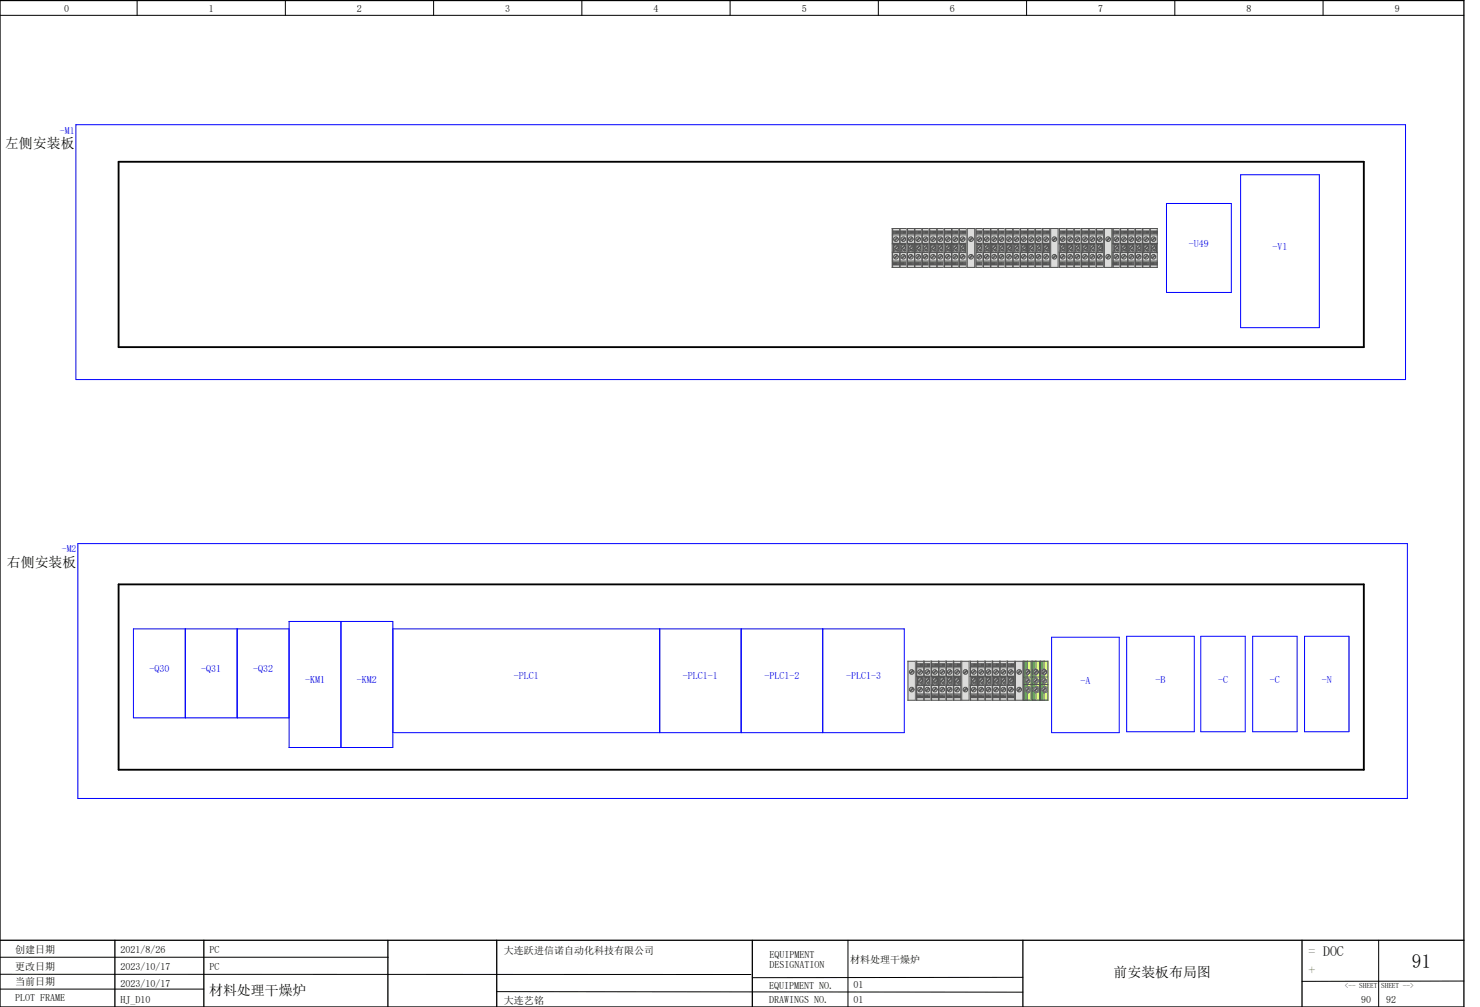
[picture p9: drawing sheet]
<svg xmlns="http://www.w3.org/2000/svg" width="399mm" height="272mm" viewBox="0 0 399 272" stroke-linecap="round" stroke-linejoin="round" font-family="sans-serif">
<defs><g id="words">
<text font-size="5.3" x="380.9" y="261">91</text>
<g font-size="3.7">
<text x="1.4" y="40">左侧安装板</text>
<text x="1.9" y="153">右侧安装板</text>
<text x="300.5" y="263.5">前安装板布局图</text>
<text x="56.4" y="268.5">材料处理干燥炉</text>
</g>
<g font-size="3.7" fill="#7ca552">
<text x="353.1" y="258">= DOC</text>
<text x="353.1" y="263">+</text>
</g>
<g font-size="2.7">
<text x="17.3" y="3.1">0</text>
<text x="56.3" y="3.1">1</text>
<text x="96.3" y="3.1">2</text>
<text x="136.3" y="3.1">3</text>
<text x="176.3" y="3.1">4</text>
<text x="216.3" y="3.1">5</text>
<text x="256.3" y="3.1">6</text>
<text x="296.3" y="3.1">7</text>
<text x="336.3" y="3.1">8</text>
<text x="376.3" y="3.1">9</text>
<text x="4.1" y="257.1">创建日期</text>
<text x="32.5" y="257.1">2021/8/26</text>
<text x="56.5" y="257.1">PC</text>
<text x="136" y="257.3">大连跃进信诺自动化科技有限公司</text>
<text x="4" y="261.6">更改日期</text>
<text x="32.5" y="261.6">2023/10/17</text>
<text x="56.5" y="261.6">PC</text>
<text x="207.6" y="258.3">EQUIPMENT</text>
<text x="207.6" y="261">DESIGNATION</text>
<text x="229.4" y="259.7">材料处理干燥炉</text>
<text x="4.1" y="265.8">当前日期</text>
<text x="32.5" y="266.1">2023/10/17</text>
<text x="207.5" y="266.7">EQUIPMENT NO.</text>
<text x="230.3" y="266.6">01</text>
<text x="4.1" y="270.2">PLOT FRAME</text>
<text x="32.5" y="270.6">HJ_D10</text>
<text x="136" y="270.8">大连艺铭</text>
<text x="207.5" y="270.6">DRAWINGS NO.</text>
<text x="230.3" y="270.6">01</text>
<text x="367.3" y="270.6">90</text>
<text x="374" y="270.6">92</text>
</g>
<g font-size="2.7" fill="#00f">
<text x="320.8" y="66.5">-U49</text>
<text x="343.4" y="67.4">-V1</text>
<text x="40.3" y="181.3">-Q30</text>
<text x="54.3" y="181.3">-Q31</text>
<text x="68.3" y="181.3">-Q32</text>
<text x="82.3" y="184.3">-KM1</text>
<text x="96.3" y="184.3">-KM2</text>
<text x="138.6" y="183.3">-PLC1</text>
<text x="184.3" y="183.3">-PLC1-1</text>
<text x="206.3" y="183.3">-PLC1-2</text>
<text x="228.3" y="183.3">-PLC1-3</text>
<text x="291.5" y="184.4">-A</text>
<text x="311.8" y="184.1">-B</text>
<text x="328.6" y="184.1">-C</text>
<text x="342.6" y="184.1">-C</text>
<text x="356.7" y="184.1">-N</text>
</g>
<g font-size="2.6" fill="#00f">
<text x="16.2" y="36">-M1</text>
<text x="16.7" y="149">-M2</text>
</g>
<g font-size="2">
<text x="362.9" y="266.6">&lt;-- SHEET</text>
<text x="372.7" y="266.4">SHEET --&gt;</text>
</g>
</g></defs>
<path d="M0 .1h395v271.5h-395zM0 253.6h395M31 253.6v18M55 253.6v18M104.7 253.7v18M134 253.6v18M203 253.6v18M276 253.6v18M351.3 253.6v18" fill="none" stroke="#000" stroke-width=".35"/>
<g fill="none" stroke="#000" stroke-width=".27">
<path d="M0 4.1h395M37 .1v4M77 .1v4M117 .1v4M157 .1v4M197 .1v4M237 .1v4M277 .1v4M317 .1v4M357 .1v4M0 258.2h104.8M228.8 253.6v18"/>
<path d="M372 253.6v18M0 262.8l202.6 .1M0 266.8h55M134.1 267.5l141.9 .1M276 263.6l-73 .1M395 264.6l-43.7 .1"/>
</g>
<path d="M32 43.6h336v50h-336zM32 157.6h336v50h-336z" fill="none" stroke="#000" stroke-width=".5"/>
<path d="M20.5 33.6h358.8v68.8h-358.8zM21 146.6h358.8v68.8h-358.8z" fill="none" stroke="#00f" stroke-width=".27"/>
<path d="M240.8 61.6h1.9v10.5h-1.9z" fill="#dcdcdc" stroke="#dcdcdc" stroke-width=".27"/>
<path d="M240.8 61.6h1.9v10.5h-1.9z" fill="none" stroke="#dcdcdc" stroke-width=".27"/>
<g fill="#bababa" stroke="#bababa" stroke-width=".27">
<path d="M241.1 67.5h.3v.5h-.3z"/>
<path d="M242.1 67.5h.5v.5h-.5z"/>
<path d="M241.1 65.9h1.5v1.6h-1.5z"/>
</g>
<path d="M241.1 67.5h1.5M241.4 67.5v.5h-.3v-2.1h1.5v2.1h-.5v-.5" fill="none" stroke="#bababa" stroke-width=".27"/>
<g fill="#dcdcdc">
<circle cx="242.2" cy="65.9" r=".19"/>
<circle cx="241.3" cy="65.9" r=".19"/>
</g>
<g fill="none" stroke="#767676" stroke-width=".27">
<path d="M240.8 70.4h1.9M240.8 63.4h1.9M240.9 63h1.8M240.9 62.8h1.8M240.9 62.9h1.8M240.9 70.8h1.8M240.9 70.9h1.8M240.9 71h1.8M241.4 65.8v.2M241.4 67.4v.6M241.4 67.6h.7M241.4 65.8v.1"/>
<path d="M241.4 67.5v.1M242.1 65.8v.1M242.1 67.5v.1M242.1 65.8v.2M242.1 67.4v.6"/>
</g>
<g fill="#bababa">
<circle cx="241.8" cy="69.3" r=".69"/>
<circle cx="241.8" cy="64.5" r=".69"/>
</g>
<path d="M241.4 67.6h.1M241.4 67.5v.1M241.4 67.5h.1M242.1 67.6h.1M242.1 67.5v.1M242.1 67.5h.1M242.7 61.6h2.1v10.5h-2.1z" fill="none" stroke="#dcdcdc" stroke-width=".27"/>
<g fill="none" stroke="#545454" stroke-width=".27">
<path d="M240.8 61.6h1.9v10.5h-1.9zM240.8 68h1.9M240.8 65.8h1.9M240.9 62.4h1.8M240.9 62.3h1.8M240.9 71.5h1.8M240.9 63.1h1.8M240.9 71.2h.9l-.9 .1M240.9 61.6v4h1.8M240.9 62.6h1.8M240.9 71.1h1.8M240.9 70.7h1.8"/>
<path d="M240.9 71.4h1.8M241.1 65.9h1.5M241.1 67.5h1.5M241.1 65.8v2.2M241.8 70.9l-.9 .1M241.9 62.6h.8M242.1 64l-.9 .9M242.1 66.2l-.9 .9M242.1 68.8l-.9 .8M242.3 66.3l-.9 .9M242.3 68.9l-.9 .9M242.3 64.1l-.9 .9"/>
<path d="M242.4 64.5a.63 .63 0 0 0-.9-.6 .63 .63 0 0 0-.2 1 .63 .63 0 0 0 1-.1l.1-.3M242.6 65.8v2.2M242.6 66.3v.8M242.7 68.1h-1.8v4M242.7 62.5h-.8v.3"/>
<circle cx="241.7" cy="66.7" r=".62"/>
<circle cx="241.7" cy="69.3" r=".62"/>
</g>
<path d="M242.7 61.6h2.1v10.5h-2.1z" fill="#dcdcdc" stroke="#dcdcdc" stroke-width=".27"/>
<g fill="#bababa" stroke="#bababa" stroke-width=".27">
<path d="M243.1 67.5h.3v.5h-.3z"/>
<path d="M244.1 67.5h.5v.5h-.5z"/>
<path d="M243.1 65.9h1.5v1.6h-1.5z"/>
</g>
<path d="M243.1 67.5h1.5M243.4 67.5v.5h-.3v-2.1h1.5v2.1h-.5v-.5" fill="none" stroke="#bababa" stroke-width=".27"/>
<g fill="#dcdcdc">
<circle cx="244.2" cy="65.9" r=".19"/>
<circle cx="243.3" cy="65.9" r=".19"/>
</g>
<g fill="none" stroke="#767676" stroke-width=".27">
<path d="M242.7 70.4h2.1M242.7 63.4h2.1M242.9 63h1.9M242.9 62.8h1.9M242.9 62.9h1.9M242.9 70.8h1.9M242.9 70.9h1.9M242.9 71h1.9M243.4 65.8v.2M243.4 67.4v.6M243.4 67.6h.7M243.4 65.8v.1"/>
<path d="M243.4 67.5v.1M244.1 65.8v.1M244.1 67.5v.1M244.1 65.8v.2M244.1 67.4v.6"/>
</g>
<g fill="#bababa">
<circle cx="243.8" cy="69.3" r=".69"/>
<circle cx="243.8" cy="64.5" r=".69"/>
</g>
<path d="M243.4 67.6h.1M243.4 67.5v.1M243.4 67.5h.1M244.1 67.5v.1zM244.8 61.6h2v10.5h-2z" fill="none" stroke="#dcdcdc" stroke-width=".27"/>
<g fill="none" stroke="#545454" stroke-width=".27">
<path d="M242.7 61.6h2.1v10.5h-2.1zM242.7 68h2.1M242.7 65.8h2.1M242.9 62.4h1.9M242.9 62.3h1.9M242.9 71.5h1.9M242.9 63.1h1.9M242.9 71.2h.9l-.9 .1M242.9 61.6v4h1.9M242.9 62.6h1.9M242.9 71.1h1.9M242.9 70.7h1.9"/>
<path d="M242.9 71.4h1.9M243.1 65.9h1.5M243.1 67.5h1.5M243.1 65.8v2.2M243.8 70.9l-.9 .1M243.9 62.6h.9M244.1 64l-.8 .9M244.1 66.2l-.8 .9M244.1 68.8l-.8 .8M244.2 66.3l-.8 .9M244.2 68.9l-.8 .9M244.2 64.1l-.8 .9"/>
<path d="M244.4 64.5a.63 .63 0 0 0-.9-.6 .63 .63 0 0 0-.2 1 .63 .63 0 0 0 1-.1l.1-.3M244.5 67.1h.1M244.5 66.3h.1M244.6 65.8v2.2M244.8 68.1h-1.9v4M244.8 62.5h-.9v.3"/>
<circle cx="243.8" cy="66.7" r=".63"/>
<circle cx="243.8" cy="69.3" r=".63"/>
</g>
<path d="M244.8 61.6h2v10.5h-2z" fill="#dcdcdc" stroke="#dcdcdc" stroke-width=".27"/>
<g fill="#bababa" stroke="#bababa" stroke-width=".27">
<path d="M245.1 67.5h.3v.5h-.3z"/>
<path d="M246.1 67.5h.5v.5h-.5z"/>
<path d="M245.1 65.9h1.5v1.6h-1.5z"/>
</g>
<path d="M245.1 67.5h1.5M245.4 67.5v.5h-.3v-2.1h1.5v2.1h-.5v-.5" fill="none" stroke="#bababa" stroke-width=".27"/>
<g fill="#dcdcdc">
<circle cx="246.2" cy="65.9" r=".19"/>
<circle cx="245.3" cy="65.9" r=".19"/>
</g>
<g fill="none" stroke="#767676" stroke-width=".27">
<path d="M244.8 70.4h2M244.8 63.4h2M244.9 63h1.9M244.9 62.8h1.9M244.9 62.9h1.9M244.9 70.8h1.9M244.9 70.9h1.9M244.9 71h1.9M245.4 67.4v.6M245.4 67.6h.7M245.4 65.8v.2M246.1 65.8v.1"/>
<path d="M246.1 67.5v.1M246.1 65.8v.2M246.1 67.4v.6"/>
</g>
<g fill="#bababa">
<circle cx="245.7" cy="69.3" r=".69"/>
<circle cx="245.7" cy="64.5" r=".69"/>
</g>
<path d="M245.4 67.6h.1M245.4 67.5v.1M245.4 67.5h.1M246.1 67.6h.1M246.1 67.5v.1M246.1 67.5h.1M246.8 61.6h1.9v10.5h-1.9z" fill="none" stroke="#dcdcdc" stroke-width=".27"/>
<g fill="none" stroke="#545454" stroke-width=".27">
<path d="M244.8 61.6h2v10.5h-2zM244.8 68h2M244.8 65.8h2M244.9 62.4h1.9M244.9 62.3h1.9M244.9 71.5h1.9M244.9 63.1h1.9M244.9 71.2h.8l-.8 .1M244.9 61.6v4h1.9M244.9 62.6h1.9M244.9 71.1h1.9M244.9 70.7h1.9"/>
<path d="M244.9 71.4h1.9M245.1 65.9h1.5M245.1 67.5h1.5M245.1 65.8v2.2M245.7 70.9l-.8 .1M245.9 62.6h.9M246.1 64l-.8 .9M246.1 66.2l-.8 .9M246.1 68.8l-.8 .8M246.2 66.3l-.8 .9M246.2 68.9l-.8 .9M246.2 64.1l-.8 .9"/>
<path d="M246.4 64.5a.63 .63 0 0 0-.9-.6 .63 .63 0 0 0-.2 1 .63 .63 0 0 0 1-.1l.1-.3M246.6 65.8v2.2M246.6 66.3v.8M246.8 68.1h-1.9v4M246.8 62.5h-.9v.3"/>
<circle cx="245.8" cy="66.7" r=".63"/>
<circle cx="245.8" cy="69.3" r=".63"/>
</g>
<path d="M246.8 61.6h1.9v10.5h-1.9z" fill="#dcdcdc" stroke="#dcdcdc" stroke-width=".27"/>
<g fill="#bababa" stroke="#bababa" stroke-width=".27">
<path d="M247.1 67.5h.3v.5h-.3z"/>
<path d="M248.1 67.5h.5v.5h-.5z"/>
<path d="M247.1 65.9h1.5v1.6h-1.5z"/>
</g>
<path d="M247.1 67.5h1.5M247.4 67.5v.5h-.3v-2.1h1.5v2.1h-.5v-.5" fill="none" stroke="#bababa" stroke-width=".27"/>
<g fill="#dcdcdc">
<circle cx="248.2" cy="65.9" r=".19"/>
<circle cx="247.3" cy="65.9" r=".19"/>
</g>
<g fill="none" stroke="#767676" stroke-width=".27">
<path d="M246.8 70.4h1.9M246.8 63.4h1.9M246.9 63h1.8M246.9 62.8h1.8M246.9 62.9h1.8M246.9 70.8h1.8M246.9 70.9h1.8M246.9 71h1.8M247.4 65.8v.2M247.4 67.4v.6M247.4 67.6h.7M247.4 65.8v.1"/>
<path d="M247.4 67.5v.1M248.1 65.8v.1M248.1 67.5v.1M248.1 65.8v.2M248.1 67.4v.6"/>
</g>
<g fill="#bababa">
<circle cx="247.7" cy="69.3" r=".69"/>
<circle cx="247.7" cy="64.5" r=".69"/>
</g>
<path d="M247.4 67.6h.1M247.4 67.5v.1M247.4 67.5h.1M248.1 67.6h.1M248.1 67.5v.1M248.1 67.5h.1M248.7 61.6h2v10.5h-2z" fill="none" stroke="#dcdcdc" stroke-width=".27"/>
<g fill="none" stroke="#545454" stroke-width=".27">
<path d="M246.8 61.6h1.9v10.5h-1.9zM246.8 68h1.9M246.8 65.8h1.9M246.9 62.4h1.8M246.9 62.3h1.8M246.9 71.5h1.8M246.9 63.1h1.8M246.9 71.2h.9l-.9 .1M246.9 61.6v4h1.8M246.9 62.6h1.8M246.9 71.1h1.8M246.9 70.7h1.8"/>
<path d="M246.9 71.4h1.8M247.1 65.9h1.5M247.1 67.5h1.5M247.1 65.8v2.2M247.8 70.9l-.9 .1M247.9 62.6h.8M248.1 64l-.9 .9M248.1 66.2l-.9 .9M248.1 68.8l-.9 .8M248.3 66.3l-.9 .9M248.3 68.9l-.9 .9M248.3 64.1l-.9 .9"/>
<path d="M248.4 64.5a.63 .63 0 0 0-.9-.6 .63 .63 0 0 0-.2 1 .63 .63 0 0 0 1-.1l.1-.3M248.6 65.8v2.2M248.6 66.3v.8M248.7 68.1h-1.8v4M248.7 62.5h-.8v.3"/>
<circle cx="247.7" cy="66.7" r=".62"/>
<circle cx="247.7" cy="69.3" r=".62"/>
</g>
<path d="M248.7 61.6h2v10.5h-2z" fill="#dcdcdc" stroke="#dcdcdc" stroke-width=".27"/>
<g fill="#bababa" stroke="#bababa" stroke-width=".27">
<path d="M249.1 67.5h.3v.5h-.3z"/>
<path d="M250.1 67.5h.5v.5h-.5z"/>
<path d="M249.1 65.9h1.5v1.6h-1.5z"/>
</g>
<path d="M249.1 67.5h1.5M249.4 67.5v.5h-.3v-2.1h1.5v2.1h-.5v-.5" fill="none" stroke="#bababa" stroke-width=".27"/>
<g fill="#dcdcdc">
<circle cx="250.2" cy="65.9" r=".19"/>
<circle cx="249.3" cy="65.9" r=".19"/>
</g>
<g fill="none" stroke="#767676" stroke-width=".27">
<path d="M248.7 70.4h2M248.7 63.4h2M248.9 63h1.8M248.9 62.8h1.8M248.9 62.9h1.8M248.9 70.8h1.8M248.9 70.9h1.8M248.9 71h1.8M249.4 65.8v.2M249.4 67.4v.6M249.4 67.6h.7M249.4 65.8v.1"/>
<path d="M249.4 67.5v.1M250.1 65.8v.1M250.1 67.5v.1M250.1 65.8v.2M250.1 67.4v.6"/>
</g>
<g fill="#bababa">
<circle cx="249.8" cy="69.3" r=".69"/>
<circle cx="249.8" cy="64.5" r=".69"/>
</g>
<path d="M249.4 67.6h.1M249.4 67.5v.1M249.4 67.5h.1M250.1 67.5v.1zM250.7 61.6h2.1v10.5h-2.1z" fill="none" stroke="#dcdcdc" stroke-width=".27"/>
<g fill="none" stroke="#545454" stroke-width=".27">
<path d="M248.7 61.6h2v10.5h-2zM248.7 68h2M248.7 65.8h2M248.9 62.4h1.8M248.9 62.3h1.8M248.9 71.5h1.8M248.9 63.1h1.8M248.9 71.2h.9l-.9 .1M248.9 61.6v4h1.8M248.9 62.6h1.8M248.9 71.1h1.8M248.9 70.7h1.8"/>
<path d="M248.9 71.4h1.8M249.1 65.9h1.5M249.1 67.5h1.5M249.1 65.8v2.2M249.8 70.9l-.9 .1M249.9 62.6h.8M250.1 64l-.9 .9M250.1 66.2l-.9 .9M250.1 68.8l-.9 .8M250.2 66.3l-.8 .9M250.2 68.9l-.8 .9M250.2 64.1l-.8 .9"/>
<path d="M250.4 64.5a.63 .63 0 0 0-.9-.6 .63 .63 0 0 0-.2 1 .63 .63 0 0 0 1-.1l.1-.3M250.6 65.8v2.2M250.6 66.3v.8M250.7 68.1h-1.8v4M250.7 62.5h-.8v.3"/>
<circle cx="249.7" cy="66.7" r=".62"/>
<circle cx="249.7" cy="69.3" r=".62"/>
</g>
<path d="M250.7 61.6h2.1v10.5h-2.1z" fill="#dcdcdc" stroke="#dcdcdc" stroke-width=".27"/>
<g fill="#bababa" stroke="#bababa" stroke-width=".27">
<path d="M251.1 67.5h.3v.5h-.3z"/>
<path d="M252.1 67.5h.5v.5h-.5z"/>
<path d="M251.1 65.9h1.5v1.6h-1.5z"/>
</g>
<path d="M251.1 67.5h1.5M251.4 67.5v.5h-.3v-2.1h1.5v2.1h-.5v-.5" fill="none" stroke="#bababa" stroke-width=".27"/>
<g fill="#dcdcdc">
<circle cx="252.2" cy="65.9" r=".19"/>
<circle cx="251.3" cy="65.9" r=".19"/>
</g>
<g fill="none" stroke="#767676" stroke-width=".27">
<path d="M250.7 70.4h2.1M250.7 63.4h2.1M250.9 63h1.9M250.9 62.8h1.9M250.9 62.9h1.9M250.9 70.8h1.9M250.9 70.9h1.9M250.9 71h1.9M251.4 65.8v.2M251.4 67.4v.6M251.4 67.6h.7M251.4 65.8v.1"/>
<path d="M251.4 67.5v.1M252.1 65.8v.1M252.1 67.5v.1M252.1 65.8v.2M252.1 67.4v.6"/>
</g>
<g fill="#bababa">
<circle cx="251.7" cy="69.3" r=".69"/>
<circle cx="251.7" cy="64.5" r=".69"/>
</g>
<path d="M251.4 67.6h.1M251.4 67.5v.1M251.4 67.5h.1M252.1 67.6h.1M252.1 67.5v.1M252.1 67.5h.1M252.8 61.6h1.9v10.5h-1.9z" fill="none" stroke="#dcdcdc" stroke-width=".27"/>
<g fill="none" stroke="#545454" stroke-width=".27">
<path d="M250.7 61.6h2.1v10.5h-2.1zM250.7 68h2.1M250.7 65.8h2.1M250.9 62.4h1.9M250.9 62.3h1.9M250.9 71.5h1.9M250.9 63.1h1.9M250.9 71.2h.8l-.8 .1M250.9 61.6v4h1.9M250.9 62.6h1.9M250.9 71.1h1.9M250.9 70.7h1.9"/>
<path d="M250.9 71.4h1.9M251.1 65.9h1.5M251.1 67.5h1.5M251.1 65.8v2.2M251.7 70.9l-.8 .1M251.9 62.6h.9M252.1 64l-.8 .9M252.1 66.2l-.8 .9M252.1 68.8l-.8 .8M252.2 66.3l-.8 .9M252.2 68.9l-.8 .9M252.2 64.1l-.8 .9"/>
<path d="M252.4 64.5a.63 .63 0 0 0-.9-.6 .63 .63 0 0 0-.2 1 .63 .63 0 0 0 1-.1l.1-.3M252.6 65.8v2.2M252.6 66.3v.8M252.8 68.1h-1.9v4M252.8 62.5h-.9v.3"/>
<circle cx="251.8" cy="66.7" r=".63"/>
<circle cx="251.8" cy="69.3" r=".63"/>
</g>
<path d="M252.8 61.6h1.9v10.5h-1.9z" fill="#dcdcdc" stroke="#dcdcdc" stroke-width=".27"/>
<g fill="#bababa" stroke="#bababa" stroke-width=".27">
<path d="M253.1 67.5h.3v.5h-.3z"/>
<path d="M254.1 67.5h.5v.5h-.5z"/>
<path d="M253.1 65.9h1.5v1.6h-1.5z"/>
</g>
<path d="M253.1 67.5h1.5M253.4 67.5v.5h-.3v-2.1h1.5v2.1h-.5v-.5" fill="none" stroke="#bababa" stroke-width=".27"/>
<g fill="#dcdcdc">
<circle cx="254.2" cy="65.9" r=".19"/>
<circle cx="253.3" cy="65.9" r=".19"/>
</g>
<g fill="none" stroke="#767676" stroke-width=".27">
<path d="M252.8 70.4h1.9M252.8 63.4h1.9M252.9 63h1.8M252.9 62.8h1.8M252.9 62.9h1.8M252.9 70.8h1.8M252.9 70.9h1.8M252.9 71h1.8M253.4 65.8v.2M253.4 67.4v.6M253.4 67.6h.7M253.4 65.8v.1"/>
<path d="M253.4 67.5v.1M254.1 65.8v.1M254.1 67.5v.1M254.1 65.8v.2M254.1 67.4v.6"/>
</g>
<g fill="#bababa">
<circle cx="253.7" cy="69.3" r=".69"/>
<circle cx="253.7" cy="64.5" r=".69"/>
</g>
<path d="M253.4 67.5v.1zM254.1 67.6h.1M254.1 67.5v.1M254.1 67.5h.1M254.7 61.6h2v10.5h-2z" fill="none" stroke="#dcdcdc" stroke-width=".27"/>
<g fill="none" stroke="#545454" stroke-width=".27">
<path d="M252.8 61.6h1.9v10.5h-1.9zM252.8 68h1.9M252.8 65.8h1.9M252.9 62.4h1.8M252.9 62.3h1.8M252.9 71.5h1.8M252.9 63.1h1.8M252.9 71.2h.8l-.8 .1M252.9 61.6v4h1.8M252.9 62.6h1.8M252.9 71.1h1.8M252.9 70.7h1.8"/>
<path d="M252.9 71.4h1.8M253.1 65.9h1.5M253.1 67.5h1.5M253.1 65.8v2.2M253.7 70.9l-.8 .1M253.9 62.6h.8M254.1 64l-.8 .9M254.1 66.2l-.8 .9M254.1 68.8l-.8 .8M254.3 66.3l-.9 .9M254.3 68.9l-.9 .9M254.3 64.1l-.9 .9"/>
<path d="M254.4 64.5a.63 .63 0 0 0-.9-.6 .63 .63 0 0 0-.2 1 .63 .63 0 0 0 1-.1l.1-.3M254.6 65.8v2.2M254.6 66.3v.8M254.7 68.1h-1.8v4M254.7 62.5h-.8v.3"/>
<circle cx="253.7" cy="66.7" r=".63"/>
<circle cx="253.7" cy="69.3" r=".63"/>
</g>
<path d="M254.7 61.6h2v10.5h-2z" fill="#dcdcdc" stroke="#dcdcdc" stroke-width=".27"/>
<g fill="#bababa" stroke="#bababa" stroke-width=".27">
<path d="M255.1 67.5h.3v.5h-.3z"/>
<path d="M256.1 67.5h.5v.5h-.5z"/>
<path d="M255.1 65.9h1.5v1.6h-1.5z"/>
</g>
<path d="M255.1 67.5h1.5M255.4 67.5v.5h-.3v-2.1h1.5v2.1h-.5v-.5" fill="none" stroke="#bababa" stroke-width=".27"/>
<g fill="#dcdcdc">
<circle cx="256.2" cy="65.9" r=".19"/>
<circle cx="255.3" cy="65.9" r=".19"/>
</g>
<g fill="none" stroke="#767676" stroke-width=".27">
<path d="M254.7 70.4h2M254.7 63.4h2M254.9 63h1.8M254.9 62.8h1.8M254.9 62.9h1.8M254.9 70.8h1.8M254.9 70.9h1.8M254.9 71h1.8M255.4 65.8v.2M255.4 67.4v.6M255.4 67.6h.7M255.4 65.8v.1"/>
<path d="M255.4 67.5v.1M256.1 65.8v.1M256.1 67.5v.1M256.1 65.8v.2M256.1 67.4v.6"/>
</g>
<g fill="#bababa">
<circle cx="255.8" cy="69.3" r=".69"/>
<circle cx="255.8" cy="64.5" r=".69"/>
</g>
<path d="M255.4 67.6h.1M255.4 67.5v.1M255.4 67.5h.1M256.1 67.5v.1zM256.7 61.6h2.1v10.5h-2.1z" fill="none" stroke="#dcdcdc" stroke-width=".27"/>
<g fill="none" stroke="#545454" stroke-width=".27">
<path d="M254.7 61.6h2v10.5h-2zM254.7 68h2M254.7 65.8h2M254.9 62.4h1.8M254.9 62.3h1.8M254.9 71.5h1.8M254.9 63.1h1.8M254.9 71.2h.9l-.9 .1M254.9 61.6v4h1.8M254.9 62.6h1.8M254.9 71.1h1.8M254.9 70.7h1.8"/>
<path d="M254.9 71.4h1.8M255.1 65.9h1.5M255.1 67.5h1.5M255.1 65.8v2.2M255.8 70.9l-.9 .1M255.9 62.6h.8M256.1 64l-.9 .9M256.1 66.2l-.9 .9M256.1 68.8l-.9 .8M256.3 66.3l-.9 .9M256.3 68.9l-.9 .9M256.3 64.1l-.9 .9"/>
<path d="M256.4 64.5a.63 .63 0 0 0-.9-.6 .63 .63 0 0 0-.2 1 .63 .63 0 0 0 1-.1l.1-.3M256.6 65.8v2.2M256.6 66.3v.8M256.7 68.1h-1.8v4M256.7 62.5h-.8v.3"/>
<circle cx="255.7" cy="66.7" r=".62"/>
<circle cx="255.7" cy="69.3" r=".62"/>
</g>
<path d="M256.7 61.6h2.1v10.5h-2.1z" fill="#dcdcdc" stroke="#dcdcdc" stroke-width=".27"/>
<g fill="#bababa" stroke="#bababa" stroke-width=".27">
<path d="M257.1 67.5h.3v.5h-.3z"/>
<path d="M258.1 67.5h.5v.5h-.5z"/>
<path d="M257.1 65.9h1.5v1.6h-1.5z"/>
</g>
<path d="M257.1 67.5h1.5M257.4 67.5v.5h-.3v-2.1h1.5v2.1h-.5v-.5" fill="none" stroke="#bababa" stroke-width=".27"/>
<g fill="#dcdcdc">
<circle cx="258.2" cy="65.9" r=".19"/>
<circle cx="257.3" cy="65.9" r=".19"/>
</g>
<g fill="none" stroke="#767676" stroke-width=".27">
<path d="M256.7 70.4h2.1M256.7 63.4h2.1M256.9 63h1.9M256.9 62.8h1.9M256.9 62.9h1.9M256.9 70.8h1.9M256.9 70.9h1.9M256.9 71h1.9M257.4 65.8v.2M257.4 67.4v.6M257.4 67.6h.7M257.4 65.8v.1"/>
<path d="M257.4 67.5v.1M258.1 65.8v.1M258.1 67.5v.1M258.1 65.8v.2M258.1 67.4v.6"/>
</g>
<g fill="#bababa">
<circle cx="257.8" cy="69.3" r=".69"/>
<circle cx="257.8" cy="64.5" r=".69"/>
</g>
<path d="M257.4 67.6h.1M257.4 67.5v.1M257.4 67.5h.1M258.1 67.6h.1M258.1 67.5v.1M258.1 67.5h.1M258.8 61.6h2v10.5h-2z" fill="none" stroke="#dcdcdc" stroke-width=".27"/>
<g fill="none" stroke="#545454" stroke-width=".27">
<path d="M256.7 61.6h2.1v10.5h-2.1zM256.7 68h2.1M256.7 65.8h2.1M256.9 62.4h1.9M256.9 62.3h1.9M256.9 71.5h1.9M256.9 63.1h1.9M256.9 71.2h.9l-.9 .1M256.9 61.6v4h1.9M256.9 62.6h1.9M256.9 71.1h1.9M256.9 70.7h1.9"/>
<path d="M256.9 71.4h1.9M257.1 65.9h1.5M257.1 67.5h1.5M257.1 65.8v2.2M257.8 70.9l-.9 .1M257.9 62.6h.9M258.1 64l-.8 .9M258.1 66.2l-.8 .9M258.1 68.8l-.8 .8M258.2 66.3l-.8 .9M258.2 68.9l-.8 .9M258.2 64.1l-.8 .9"/>
<path d="M258.4 64.5a.63 .63 0 0 0-.9-.6 .63 .63 0 0 0-.2 1 .63 .63 0 0 0 1-.1l.1-.3M258.6 65.8v2.2M258.6 66.3v.8M258.8 68.1h-1.9v4M258.8 62.5h-.9v.3"/>
<circle cx="257.8" cy="66.7" r=".63"/>
<circle cx="257.8" cy="69.3" r=".63"/>
</g>
<path d="M258.8 61.6h2v10.5h-2z" fill="#dcdcdc" stroke="#dcdcdc" stroke-width=".27"/>
<g fill="#bababa" stroke="#bababa" stroke-width=".27">
<path d="M259.1 67.5h.3v.5h-.3z"/>
<path d="M260.1 67.5h.5v.5h-.5z"/>
<path d="M259.1 65.9h1.5v1.6h-1.5z"/>
</g>
<path d="M259.1 67.5h1.5M259.4 67.5v.5h-.3v-2.1h1.5v2.1h-.5v-.5" fill="none" stroke="#bababa" stroke-width=".27"/>
<g fill="#dcdcdc">
<circle cx="260.2" cy="65.9" r=".19"/>
<circle cx="259.3" cy="65.9" r=".19"/>
</g>
<g fill="none" stroke="#767676" stroke-width=".27">
<path d="M258.8 70.4h2M258.8 63.4h2M258.9 63h1.9M258.9 62.8h1.9M258.9 62.9h1.9M258.9 70.8h1.9M258.9 70.9h1.9M258.9 71h1.9M259.4 65.8v.2M259.4 67.4v.6M259.4 67.6h.7M259.4 65.8v.1"/>
<path d="M259.4 67.5v.1M260.1 65.8v.1M260.1 67.5v.1M260.1 65.8v.2M260.1 67.4v.6"/>
</g>
<g fill="#bababa">
<circle cx="259.7" cy="69.3" r=".69"/>
<circle cx="259.7" cy="64.5" r=".69"/>
</g>
<path d="M259.4 67.5v.1zM260.1 67.6h.1M260.1 67.5v.1M260.1 67.5h.1M263.3 61.6h2v10.5h-2z" fill="none" stroke="#dcdcdc" stroke-width=".27"/>
<g fill="none" stroke="#545454" stroke-width=".27">
<path d="M258.8 61.6h2v10.5h-2zM258.8 68h2M258.8 65.8h2M258.9 62.4h1.9M258.9 62.3h1.9M258.9 71.5h1.9M258.9 63.1h1.9M258.9 71.2h.8l-.8 .1M258.9 61.6v4h1.9M258.9 62.6h1.9M258.9 71.1h1.9M258.9 70.7h1.9"/>
<path d="M258.9 71.4h1.9M259.1 65.9h1.5M259.1 67.5h1.5M259.1 65.8v2.2M259.7 70.9l-.8 .1M259.9 62.6h.9M260.1 64l-.8 .9M260.1 66.2l-.8 .9M260.1 68.8l-.8 .8M260.3 66.3l-.9 .9M260.3 68.9l-.9 .9M260.3 64.1l-.9 .9"/>
<path d="M260.4 64.5a.63 .63 0 0 0-.9-.6 .63 .63 0 0 0-.2 1 .63 .63 0 0 0 1-.1l.1-.3M260.6 65.8v2.2M260.6 66.3v.8M260.8 68.1h-1.9v4M260.8 62.5h-.9v.3"/>
<circle cx="259.8" cy="66.7" r=".63"/>
<circle cx="259.8" cy="69.3" r=".63"/>
</g>
<path d="M263.3 61.6h2v10.5h-2z" fill="#dcdcdc" stroke="#dcdcdc" stroke-width=".27"/>
<g fill="#bababa" stroke="#bababa" stroke-width=".27">
<path d="M263.6 67.5h.3v.5h-.3z"/>
<path d="M264.6 67.5h.5v.5h-.5z"/>
<path d="M263.6 65.9h1.5v1.6h-1.5z"/>
</g>
<path d="M263.6 67.5h1.5M263.9 67.5v.5h-.3v-2.1h1.5v2.1h-.5v-.5" fill="none" stroke="#bababa" stroke-width=".27"/>
<g fill="#dcdcdc">
<circle cx="264.7" cy="65.9" r=".19"/>
<circle cx="263.8" cy="65.9" r=".19"/>
</g>
<g fill="none" stroke="#767676" stroke-width=".27">
<path d="M263.3 70.4h2M263.3 63.4h2M263.4 63h1.9M263.4 62.8h1.9M263.4 62.9h1.9M263.4 70.8h1.9M263.4 70.9h1.9M263.4 71h1.9M263.9 65.8v.2M263.9 67.4v.6M263.9 67.6h.7M263.9 65.8v.1"/>
<path d="M263.9 67.5v.1M264.6 65.8v.1M264.6 67.5v.1M264.6 65.8v.2M264.6 67.4v.6"/>
</g>
<g fill="#bababa">
<circle cx="264.2" cy="69.3" r=".69"/>
<circle cx="264.2" cy="64.5" r=".69"/>
</g>
<path d="M263.9 67.6h.1M263.9 67.5v.1M263.9 67.5h.1M264.6 67.5v.1zM265.3 61.6h1.9v10.5h-1.9z" fill="none" stroke="#dcdcdc" stroke-width=".27"/>
<g fill="none" stroke="#545454" stroke-width=".27">
<path d="M263.3 61.6h2v10.5h-2zM263.3 68h2M263.3 65.8h2M263.4 62.4h1.9M263.4 62.3h1.9M263.4 71.5h1.9M263.4 63.1h1.9M263.4 71.2h.8l-.8 .1M263.4 61.6v4h1.9M263.4 62.6h1.9M263.4 71.1h1.9M263.4 70.7h1.9"/>
<path d="M263.4 71.4h1.9M263.6 65.9h1.5M263.6 67.5h1.5M263.6 65.8v2.2M264.2 70.9l-.8 .1M264.4 62.6h.9M264.6 64l-.8 .9M264.6 66.2l-.8 .9M264.6 68.8l-.8 .8M264.7 66.3l-.8 .9M264.7 68.9l-.8 .9M264.7 64.1l-.8 .9"/>
<path d="M264.9 64.5a.63 .63 0 0 0-.9-.6 .63 .63 0 0 0-.2 1 .63 .63 0 0 0 1-.1l.1-.3M265.1 65.8v2.2M265.1 66.3v.8M265.3 68.1h-1.9v4M265.3 62.5h-.9v.3"/>
<circle cx="264.3" cy="66.7" r=".63"/>
<circle cx="264.3" cy="69.3" r=".63"/>
</g>
<path d="M265.3 61.6h1.9v10.5h-1.9z" fill="#dcdcdc" stroke="#dcdcdc" stroke-width=".27"/>
<g fill="#bababa" stroke="#bababa" stroke-width=".27">
<path d="M265.6 67.5h.3v.5h-.3z"/>
<path d="M266.6 67.5h.5v.5h-.5z"/>
<path d="M265.6 65.9h1.5v1.6h-1.5z"/>
</g>
<path d="M265.6 67.5h1.5M265.9 67.5v.5h-.3v-2.1h1.5v2.1h-.5v-.5" fill="none" stroke="#bababa" stroke-width=".27"/>
<g fill="#dcdcdc">
<circle cx="266.7" cy="65.9" r=".19"/>
<circle cx="265.8" cy="65.9" r=".19"/>
</g>
<g fill="none" stroke="#767676" stroke-width=".27">
<path d="M265.3 70.4h1.9M265.3 63.4h1.9M265.4 63h1.8M265.4 62.8h1.8M265.4 62.9h1.8M265.4 70.8h1.8M265.4 70.9h1.8M265.4 71h1.8M265.9 65.8v.2M265.9 67.4v.6M265.9 67.6h.7M265.9 65.8v.1"/>
<path d="M265.9 67.5v.1M266.6 65.8v.1M266.6 67.5v.1M266.6 65.8v.2M266.6 67.4v.6"/>
</g>
<g fill="#bababa">
<circle cx="266.2" cy="69.3" r=".69"/>
<circle cx="266.2" cy="64.5" r=".69"/>
</g>
<path d="M265.9 67.6h.1M265.9 67.5v.1M265.9 67.5h.1M266.6 67.6h.1M266.6 67.5v.1M266.6 67.5h.1M267.2 61.6h2v10.5h-2z" fill="none" stroke="#dcdcdc" stroke-width=".27"/>
<g fill="none" stroke="#545454" stroke-width=".27">
<path d="M265.3 61.6h1.9v10.5h-1.9zM265.3 68h1.9M265.3 65.8h1.9M265.4 62.4h1.8M265.4 62.3h1.8M265.4 71.5h1.8M265.4 63.1h1.8M265.4 71.2h.8l-.8 .1M265.4 61.6v4h1.8M265.4 62.6h1.8M265.4 71.1h1.8M265.4 70.7h1.8"/>
<path d="M265.4 71.4h1.8M265.6 65.9h1.5M265.6 67.5h1.5M265.6 65.8v2.2M266.2 70.9l-.8 .1M266.4 62.6h.8M266.6 64l-.9 .9M266.6 66.2l-.9 .9M266.6 68.8l-.9 .8M266.8 66.3l-.9 .9M266.8 68.9l-.9 .9M266.8 64.1l-.9 .9"/>
<path d="M266.9 64.5a.63 .63 0 0 0-.9-.6 .63 .63 0 0 0-.2 1 .63 .63 0 0 0 1-.1l.1-.3M267.1 65.8v2.2M267.1 66.3v.8M267.2 68.1h-1.8v4M267.2 62.5h-.8v.3"/>
<circle cx="266.2" cy="66.7" r=".63"/>
<circle cx="266.2" cy="69.3" r=".63"/>
</g>
<path d="M267.2 61.6h2v10.5h-2z" fill="#dcdcdc" stroke="#dcdcdc" stroke-width=".27"/>
<g fill="#bababa" stroke="#bababa" stroke-width=".27">
<path d="M267.6 67.5h.3v.5h-.3z"/>
<path d="M268.6 67.5h.5v.5h-.5z"/>
<path d="M267.6 65.9h1.5v1.6h-1.5z"/>
</g>
<path d="M267.6 67.5h1.5M267.9 67.5v.5h-.3v-2.1h1.5v2.1h-.5v-.5" fill="none" stroke="#bababa" stroke-width=".27"/>
<g fill="#dcdcdc">
<circle cx="268.7" cy="65.9" r=".19"/>
<circle cx="267.8" cy="65.9" r=".19"/>
</g>
<g fill="none" stroke="#767676" stroke-width=".27">
<path d="M267.2 70.4h2M267.2 63.4h2M267.4 63h1.8M267.4 62.8h1.8M267.4 62.9h1.8M267.4 70.8h1.8M267.4 70.9h1.8M267.4 71h1.8M267.9 65.8v.2M267.9 67.4v.6M267.9 67.6h.7M267.9 65.8v.1"/>
<path d="M267.9 67.5v.1M268.6 65.8v.1M268.6 67.5v.1M268.6 65.8v.2M268.6 67.4v.6"/>
</g>
<g fill="#bababa">
<circle cx="268.3" cy="69.3" r=".69"/>
<circle cx="268.3" cy="64.5" r=".69"/>
</g>
<path d="M267.9 67.5v.1zM268.6 67.6h.1M268.6 67.5v.1M268.6 67.5h.1M269.2 61.6h2.1v10.5h-2.1z" fill="none" stroke="#dcdcdc" stroke-width=".27"/>
<g fill="none" stroke="#545454" stroke-width=".27">
<path d="M267.2 61.6h2v10.5h-2zM267.2 68h2M267.2 65.8h2M267.4 62.4h1.8M267.4 62.3h1.8M267.4 71.5h1.8M267.4 63.1h1.8M267.4 71.2h.9l-.9 .1M267.4 61.6v4h1.8M267.4 62.6h1.8M267.4 71.1h1.8M267.4 70.7h1.8"/>
<path d="M267.4 71.4h1.8M267.6 65.9h1.5M267.6 67.5h1.5M267.6 65.8v2.2M268.3 70.9l-.9 .1M268.4 62.6h.8M268.6 64l-.9 .9M268.6 66.2l-.9 .9M268.6 68.8l-.9 .8M268.7 66.3l-.8 .9M268.7 68.9l-.8 .9M268.7 64.1l-.8 .9"/>
<path d="M268.9 64.5a.63 .63 0 0 0-.9-.6 .63 .63 0 0 0-.2 1 .63 .63 0 0 0 1-.1l.1-.3M269.1 65.8v2.2M269.1 66.3v.8M269.2 68.1h-1.8v4M269.2 62.5h-.8v.3"/>
<circle cx="268.2" cy="66.7" r=".62"/>
<circle cx="268.2" cy="69.3" r=".62"/>
</g>
<path d="M269.2 61.6h2.1v10.5h-2.1z" fill="#dcdcdc" stroke="#dcdcdc" stroke-width=".27"/>
<g fill="#bababa" stroke="#bababa" stroke-width=".27">
<path d="M269.6 67.5h.3v.5h-.3z"/>
<path d="M270.6 67.5h.5v.5h-.5z"/>
<path d="M269.6 65.9h1.5v1.6h-1.5z"/>
</g>
<path d="M269.6 67.5h1.5M269.9 67.5v.5h-.3v-2.1h1.5v2.1h-.5v-.5" fill="none" stroke="#bababa" stroke-width=".27"/>
<g fill="#dcdcdc">
<circle cx="270.7" cy="65.9" r=".19"/>
<circle cx="269.8" cy="65.9" r=".19"/>
</g>
<g fill="none" stroke="#767676" stroke-width=".27">
<path d="M269.2 70.4h2.1M269.2 63.4h2.1M269.4 63h1.9M269.4 62.8h1.9M269.4 62.9h1.9M269.4 70.8h1.9M269.4 70.9h1.9M269.4 71h1.9M269.9 65.8v.2M269.9 67.4v.6M269.9 67.6h.7M269.9 65.8v.1"/>
<path d="M269.9 67.5v.1M270.6 65.8v.1M270.6 67.5v.1M270.6 65.8v.2M270.6 67.4v.6"/>
</g>
<g fill="#bababa">
<circle cx="270.3" cy="69.3" r=".69"/>
<circle cx="270.2" cy="64.5" r=".69"/>
</g>
<path d="M269.9 67.6h.1M269.9 67.5v.1M269.9 67.5h.1M270.6 67.6h.1M270.6 67.5v.1M270.6 67.5h.1M271.3 61.6h2v10.5h-2z" fill="none" stroke="#dcdcdc" stroke-width=".27"/>
<g fill="none" stroke="#545454" stroke-width=".27">
<path d="M269.2 61.6h2.1v10.5h-2.1zM269.2 68h2.1M269.2 65.8h2.1M269.4 62.4h1.9M269.4 62.3h1.9M269.4 71.5h1.9M269.4 63.1h1.9M269.4 71.2h.8l-.8 .1M269.4 61.6v4h1.9M269.4 62.6h1.9M269.4 71.1h1.9M269.4 70.7h1.9"/>
<path d="M269.4 71.4h1.9M269.6 65.9h1.5M269.6 67.5h1.5M269.6 65.8v2.2M270.2 70.9l-.8 .1M270.4 62.6h.9M270.6 64l-.8 .9M270.6 66.2l-.8 .9M270.6 68.8l-.8 .8M270.7 66.3l-.8 .9M270.7 68.9l-.8 .9M270.7 64.1l-.8 .9"/>
<path d="M270.9 64.5a.63 .63 0 0 0-.9-.6 .63 .63 0 0 0-.2 1 .63 .63 0 0 0 1-.1l.1-.3M271.1 65.8v2.2M271.1 66.3v.8M271.3 68.1h-1.9v4M271.3 62.5h-.9v.3"/>
<circle cx="270.3" cy="66.7" r=".63"/>
<circle cx="270.3" cy="69.3" r=".63"/>
</g>
<path d="M271.3 61.6h2v10.5h-2z" fill="#dcdcdc" stroke="#dcdcdc" stroke-width=".27"/>
<g fill="#bababa" stroke="#bababa" stroke-width=".27">
<path d="M271.6 67.5h.3v.5h-.3z"/>
<path d="M272.6 67.5h.5v.5h-.5z"/>
<path d="M271.6 65.9h1.5v1.6h-1.5z"/>
</g>
<path d="M271.6 67.5h1.5M271.9 67.5v.5h-.3v-2.1h1.5v2.1h-.5v-.5" fill="none" stroke="#bababa" stroke-width=".27"/>
<g fill="#dcdcdc">
<circle cx="272.7" cy="65.9" r=".19"/>
<circle cx="271.8" cy="65.9" r=".19"/>
</g>
<g fill="none" stroke="#767676" stroke-width=".27">
<path d="M271.3 70.4h2M271.3 63.4h2M271.4 63h1.9M271.4 62.8h1.9M271.4 62.9h1.9M271.4 70.8h1.9M271.4 70.9h1.9M271.4 71h1.9M271.9 65.8v.2M271.9 67.4v.6M271.9 67.6h.7M271.9 65.8v.1"/>
<path d="M271.9 67.5v.1M272.6 65.8v.2M272.6 67.4v.6"/>
</g>
<g fill="#bababa">
<circle cx="272.2" cy="69.3" r=".69"/>
<circle cx="272.2" cy="64.5" r=".69"/>
</g>
<path d="M271.9 67.6h.1M271.9 67.5v.1M271.9 67.5h.1M272.6 67.6h.1M272.6 67.5v.1M272.6 67.5h.1M273.3 61.6h1.9v10.5h-1.9z" fill="none" stroke="#dcdcdc" stroke-width=".27"/>
<g fill="none" stroke="#545454" stroke-width=".27">
<path d="M271.3 61.6h2v10.5h-2zM271.3 68h2M271.3 65.8h2M271.4 62.4h1.9M271.4 62.3h1.9M271.4 71.5h1.9M271.4 63.1h1.9M271.4 71.2h.8l-.8 .1M271.4 61.6v4h1.9M271.4 62.6h1.9M271.4 71.1h1.9M271.4 70.7h1.9"/>
<path d="M271.4 71.4h1.9M271.6 65.9h1.5M271.6 67.5h1.5M271.6 65.8v2.2M272.2 70.9l-.8 .1M272.4 62.6h.9M272.6 64l-.8 .9M272.6 66.2l-.8 .9M272.6 68.8l-.8 .8M272.8 66.3l-.9 .9M272.8 68.9l-.9 .9M272.8 64.1l-.9 .9"/>
<path d="M272.9 64.5a.63 .63 0 0 0-.9-.6 .63 .63 0 0 0-.2 1 .63 .63 0 0 0 1-.1l.1-.3M273.1 65.8v2.2M273.1 66.3v.8M273.3 68.1h-1.9v4M273.3 62.5h-.9v.3"/>
<circle cx="272.3" cy="66.7" r=".63"/>
<circle cx="272.3" cy="69.3" r=".63"/>
</g>
<path d="M273.3 61.6h1.9v10.5h-1.9z" fill="#dcdcdc" stroke="#dcdcdc" stroke-width=".27"/>
<g fill="#bababa" stroke="#bababa" stroke-width=".27">
<path d="M273.6 67.5h.3v.5h-.3z"/>
<path d="M274.6 67.5h.5v.5h-.5z"/>
<path d="M273.6 65.9h1.5v1.6h-1.5z"/>
</g>
<path d="M273.6 67.5h1.5M273.9 67.5v.5h-.3v-2.1h1.5v2.1h-.5v-.5" fill="none" stroke="#bababa" stroke-width=".27"/>
<g fill="#dcdcdc">
<circle cx="274.7" cy="65.9" r=".19"/>
<circle cx="273.8" cy="65.9" r=".19"/>
</g>
<g fill="none" stroke="#767676" stroke-width=".27">
<path d="M273.3 70.4h1.9M273.3 63.4h1.9M273.4 63h1.8M273.4 62.8h1.8M273.4 62.9h1.8M273.4 70.8h1.8M273.4 70.9h1.8M273.4 71h1.8M273.9 65.8v.2M273.9 67.4v.6M273.9 67.6h.7M273.9 65.8v.1"/>
<path d="M273.9 67.5v.1M274.6 65.8v.1M274.6 67.5v.1M274.6 65.8v.2M274.6 67.4v.6"/>
</g>
<g fill="#bababa">
<circle cx="274.3" cy="69.3" r=".69"/>
<circle cx="274.3" cy="64.5" r=".69"/>
</g>
<path d="M273.9 67.5v.1zM274.6 67.6h.1M274.6 67.5v.1M274.6 67.5h.1M275.2 61.6h2.1v10.5h-2.1z" fill="none" stroke="#dcdcdc" stroke-width=".27"/>
<g fill="none" stroke="#545454" stroke-width=".27">
<path d="M273.3 61.6h1.9v10.5h-1.9zM273.3 68h1.9M273.3 65.8h1.9M273.4 62.4h1.8M273.4 62.3h1.8M273.4 71.5h1.8M273.4 63.1h1.8M273.4 71.2h.9l-.9 .1M273.4 61.6v4h1.8M273.4 62.6h1.8M273.4 71.1h1.8M273.4 70.7h1.8"/>
<path d="M273.4 71.4h1.8M273.6 65.9h1.5M273.6 67.5h1.5M273.6 65.8v2.2M274.3 70.9l-.9 .1M274.4 62.6h.8M274.6 64l-.9 .9M274.6 66.2l-.9 .9M274.6 68.8l-.9 .8M274.8 66.3l-.9 .9M274.8 68.9l-.9 .9M274.8 64.1l-.9 .9"/>
<path d="M274.9 64.5a.63 .63 0 0 0-.9-.6 .63 .63 0 0 0-.2 1 .63 .63 0 0 0 1-.1l.1-.3M275.1 65.8v2.2M275.1 66.3v.8M275.2 68.1h-1.8v4M275.2 62.5h-.8v.3"/>
<circle cx="274.2" cy="66.7" r=".62"/>
<circle cx="274.2" cy="69.3" r=".62"/>
</g>
<path d="M275.2 61.6h2.1v10.5h-2.1z" fill="#dcdcdc" stroke="#dcdcdc" stroke-width=".27"/>
<g fill="#bababa" stroke="#bababa" stroke-width=".27">
<path d="M275.6 67.5h.3v.5h-.3z"/>
<path d="M276.6 67.5h.5v.5h-.5z"/>
<path d="M275.6 65.9h1.5v1.6h-1.5z"/>
</g>
<path d="M275.6 67.5h1.5M275.9 67.5v.5h-.3v-2.1h1.5v2.1h-.5v-.5" fill="none" stroke="#bababa" stroke-width=".27"/>
<g fill="#dcdcdc">
<circle cx="276.7" cy="65.9" r=".19"/>
<circle cx="275.8" cy="65.9" r=".19"/>
</g>
<g fill="none" stroke="#767676" stroke-width=".27">
<path d="M275.2 70.4h2.1M275.2 63.4h2.1M275.4 63h1.9M275.4 62.8h1.9M275.4 62.9h1.9M275.4 70.8h1.9M275.4 70.9h1.9M275.4 71h1.9M275.9 65.8v.2M275.9 67.4v.6M275.9 67.6h.7M275.9 65.8v.1"/>
<path d="M275.9 67.5v.1M276.6 65.8v.1M276.6 67.5v.1M276.6 65.8v.2M276.6 67.4v.6"/>
</g>
<g fill="#bababa">
<circle cx="276.3" cy="69.3" r=".69"/>
<circle cx="276.3" cy="64.5" r=".69"/>
</g>
<path d="M275.9 67.6h.1M275.9 67.5v.1M275.9 67.5h.1M276.6 67.6h.1M276.6 67.5v.1M276.6 67.5h.1M277.3 61.6h2v10.5h-2z" fill="none" stroke="#dcdcdc" stroke-width=".27"/>
<g fill="none" stroke="#545454" stroke-width=".27">
<path d="M275.2 61.6h2.1v10.5h-2.1zM275.2 68h2.1M275.2 65.8h2.1M275.4 62.4h1.9M275.4 62.3h1.9M275.4 71.5h1.9M275.4 63.1h1.9M275.4 71.2h.9l-.9 .1M275.4 61.6v4h1.9M275.4 62.6h1.9M275.4 71.1h1.9M275.4 70.7h1.9"/>
<path d="M275.4 71.4h1.9M275.6 65.9h1.5M275.6 67.5h1.5M275.6 65.8v2.2M276.3 70.9l-.9 .1M276.4 62.6h.9M276.6 64l-.8 .9M276.6 66.2l-.8 .9M276.6 68.8l-.8 .8M276.7 66.3l-.8 .9M276.7 68.9l-.8 .9M276.7 64.1l-.8 .9"/>
<path d="M276.9 64.5a.63 .63 0 0 0-.9-.6 .63 .63 0 0 0-.2 1 .63 .63 0 0 0 1-.1l.1-.3M277.1 65.8v2.2M277.1 66.3v.8M277.3 68.1h-1.9v4M277.3 62.5h-.9v.3"/>
<circle cx="276.3" cy="66.7" r=".63"/>
<circle cx="276.3" cy="69.3" r=".63"/>
</g>
<path d="M277.3 61.6h2v10.5h-2z" fill="#dcdcdc" stroke="#dcdcdc" stroke-width=".27"/>
<g fill="#bababa" stroke="#bababa" stroke-width=".27">
<path d="M277.6 67.5h.3v.5h-.3z"/>
<path d="M278.6 67.5h.5v.5h-.5z"/>
<path d="M277.6 65.9h1.5v1.6h-1.5z"/>
</g>
<path d="M277.6 67.5h1.5M277.9 67.5v.5h-.3v-2.1h1.5v2.1h-.5v-.5" fill="none" stroke="#bababa" stroke-width=".27"/>
<g fill="#dcdcdc">
<circle cx="278.7" cy="65.9" r=".19"/>
<circle cx="277.8" cy="65.9" r=".19"/>
</g>
<g fill="none" stroke="#767676" stroke-width=".27">
<path d="M277.3 70.4h2M277.3 63.4h2M277.4 63h1.9M277.4 62.8h1.9M277.4 62.9h1.9M277.4 70.8h1.9M277.4 70.9h1.9M277.4 71h1.9M277.9 65.8v.2M277.9 67.4v.6M277.9 67.6h.7M277.9 65.8v.1"/>
<path d="M277.9 67.5v.1M278.6 65.8v.1M278.6 67.5v.1M278.6 65.8v.2M278.6 67.4v.6"/>
</g>
<g fill="#bababa">
<circle cx="278.2" cy="69.3" r=".69"/>
<circle cx="278.2" cy="64.5" r=".69"/>
</g>
<path d="M277.9 67.6h.1M277.9 67.5v.1M277.9 67.5h.1M278.6 67.6h.1M278.6 67.5v.1M278.6 67.5h.1M279.3 61.6h1.9v10.5h-1.9z" fill="none" stroke="#dcdcdc" stroke-width=".27"/>
<g fill="none" stroke="#545454" stroke-width=".27">
<path d="M277.3 61.6h2v10.5h-2zM277.3 68h2M277.3 65.8h2M277.4 62.4h1.9M277.4 62.3h1.9M277.4 71.5h1.9M277.4 63.1h1.9M277.4 71.2h.8l-.8 .1M277.4 61.6v4h1.9M277.4 62.6h1.9M277.4 71.1h1.9M277.4 70.7h1.9"/>
<path d="M277.4 71.4h1.9M277.6 65.9h1.5M277.6 67.5h1.5M277.6 65.8v2.2M278.2 70.9l-.8 .1M278.4 62.6h.9M278.6 64l-.8 .9M278.6 66.2l-.8 .9M278.6 68.8l-.8 .8M278.8 66.3l-.9 .9M278.8 68.9l-.9 .9M278.8 64.1l-.9 .9"/>
<path d="M278.9 64.5a.63 .63 0 0 0-.9-.6 .63 .63 0 0 0-.2 1 .63 .63 0 0 0 1-.1l.1-.3M279.1 65.8v2.2M279.1 66.3v.8M279.3 68.1h-1.9v4M279.3 62.5h-.9v.3"/>
<circle cx="278.3" cy="66.7" r=".63"/>
<circle cx="278.3" cy="69.3" r=".63"/>
</g>
<path d="M279.3 61.6h1.9v10.5h-1.9z" fill="#dcdcdc" stroke="#dcdcdc" stroke-width=".27"/>
<g fill="#bababa" stroke="#bababa" stroke-width=".27">
<path d="M279.6 67.5h.3v.5h-.3z"/>
<path d="M280.6 67.5h.5v.5h-.5z"/>
<path d="M279.6 65.9h1.5v1.6h-1.5z"/>
</g>
<path d="M279.6 67.5h1.5M279.9 67.5v.5h-.3v-2.1h1.5v2.1h-.5v-.5" fill="none" stroke="#bababa" stroke-width=".27"/>
<g fill="#dcdcdc">
<circle cx="280.7" cy="65.9" r=".19"/>
<circle cx="279.8" cy="65.9" r=".19"/>
</g>
<g fill="none" stroke="#767676" stroke-width=".27">
<path d="M279.3 70.4h1.9M279.3 63.4h1.9M279.4 63h1.8M279.4 62.8h1.8M279.4 62.9h1.8M279.4 70.8h1.8M279.4 70.9h1.8M279.4 71h1.8M279.9 65.8v.2M279.9 67.4v.6M279.9 67.6h.7M279.9 65.8v.1"/>
<path d="M279.9 67.5v.1M280.6 65.8v.1M280.6 67.5v.1M280.6 65.8v.2M280.6 67.4v.6"/>
</g>
<g fill="#bababa">
<circle cx="280.2" cy="69.3" r=".69"/>
<circle cx="280.2" cy="64.5" r=".69"/>
</g>
<path d="M279.9 67.5v.1zM280.6 67.6h.1M280.6 67.5v.1M280.6 67.5h.1M281.2 61.6h2v10.5h-2z" fill="none" stroke="#dcdcdc" stroke-width=".27"/>
<g fill="none" stroke="#545454" stroke-width=".27">
<path d="M279.3 61.6h1.9v10.5h-1.9zM279.3 68h1.9M279.3 65.8h1.9M279.4 62.4h1.8M279.4 62.3h1.8M279.4 71.5h1.8M279.4 63.1h1.8M279.4 71.2h.8l-.8 .1M279.4 61.6v4h1.8M279.4 62.6h1.8M279.4 71.1h1.8M279.4 70.7h1.8"/>
<path d="M279.4 71.4h1.8M279.6 65.9h1.5M279.6 67.5h1.5M279.6 65.8v2.2M280.2 70.9l-.8 .1M280.4 62.6h.8M280.6 64l-.9 .9M280.6 66.2l-.9 .9M280.6 68.8l-.9 .8M280.8 66.3l-.9 .9M280.8 68.9l-.9 .9M280.8 64.1l-.9 .9"/>
<path d="M280.9 64.5a.63 .63 0 0 0-.9-.6 .63 .63 0 0 0-.2 1 .63 .63 0 0 0 1-.1l.1-.3M281.1 65.8v2.2M281.1 66.3v.8M281.2 68.1h-1.8v4M281.2 62.5h-.8v.3"/>
<circle cx="280.2" cy="66.7" r=".63"/>
<circle cx="280.2" cy="69.3" r=".63"/>
</g>
<path d="M281.2 61.6h2v10.5h-2z" fill="#dcdcdc" stroke="#dcdcdc" stroke-width=".27"/>
<g fill="#bababa" stroke="#bababa" stroke-width=".27">
<path d="M281.6 67.5h.3v.5h-.3z"/>
<path d="M282.6 67.5h.5v.5h-.5z"/>
<path d="M281.6 65.9h1.5v1.6h-1.5z"/>
</g>
<path d="M281.6 67.5h1.5M281.9 67.5v.5h-.3v-2.1h1.5v2.1h-.5v-.5" fill="none" stroke="#bababa" stroke-width=".27"/>
<g fill="#dcdcdc">
<circle cx="282.7" cy="65.9" r=".19"/>
<circle cx="281.8" cy="65.9" r=".19"/>
</g>
<g fill="none" stroke="#767676" stroke-width=".27">
<path d="M281.2 70.4h2M281.2 63.4h2M281.4 63h1.8M281.4 62.8h1.8M281.4 62.9h1.8M281.4 70.8h1.8M281.4 70.9h1.8M281.4 71h1.8M281.9 65.8v.2M281.9 67.4v.6M281.9 67.6h.7M281.9 65.8v.1"/>
<path d="M281.9 67.5v.1M282.6 65.8v.1M282.6 67.5v.1M282.6 65.8v.2M282.6 67.4v.6"/>
</g>
<g fill="#bababa">
<circle cx="282.3" cy="69.3" r=".69"/>
<circle cx="282.3" cy="64.5" r=".69"/>
</g>
<path d="M261 61.6h2v10.5h-2zM281.9 67.6h.1M281.9 67.5v.1M281.9 67.5h.1M282.6 67.6h.1M282.6 67.5v.1M282.6 67.5h.1" fill="none" stroke="#dcdcdc" stroke-width=".27"/>
<g fill="none" stroke="#545454" stroke-width=".27">
<path d="M281.2 61.6h2v10.5h-2zM281.2 68h2M281.2 65.8h2M281.4 62.4h1.8M281.4 62.3h1.8M281.4 71.5h1.8M281.4 63.1h1.8M281.4 71.2h.9l-.9 .1M281.4 61.6v4h1.8M281.4 62.6h1.8M281.4 71.1h1.8M281.4 70.7h1.8"/>
<path d="M281.4 71.4h1.8M281.6 65.9h1.5M281.6 67.5h1.5M281.6 65.8v2.2M282.3 70.9l-.9 .1M282.4 62.6h.8M282.6 64l-.9 .9M282.6 66.2l-.9 .9M282.6 68.8l-.9 .8M282.7 66.3l-.8 .9M282.7 68.9l-.8 .9M282.7 64.1l-.8 .9"/>
<path d="M282.9 64.5a.63 .63 0 0 0-.9-.6 .63 .63 0 0 0-.2 1 .63 .63 0 0 0 1-.1l.1-.3M283.1 65.8v2.2M283.1 66.3v.8M283.2 68.1h-1.8v4M283.2 62.5h-.8v.3"/>
<circle cx="282.2" cy="66.7" r=".62"/>
<circle cx="282.2" cy="69.3" r=".62"/>
</g>
<path d="M261 61.6h2v10.5h-2z" fill="#dcdcdc" stroke="#dcdcdc" stroke-width=".27"/>
<g fill="#bababa">
<circle cx="262" cy="69.3" r=".69"/>
<circle cx="262" cy="64.5" r=".69"/>
</g>
<g fill="none" stroke="#545454" stroke-width=".27">
<path d="M261 61.6h2v10.5h-2zM262.4 68.8l-.9 .8M262.4 64l-.9 .9M262.5 68.9l-.9 .9M262.5 64.1l-.9 .9M262.6 64.5a.63 .63 0 0 0-.8-.6 .63 .63 0 0 0-.3 1 .63 .63 0 0 0 1.1-.1v-.3"/>
<circle cx="262" cy="69.3" r=".63"/>
</g>
<path d="M283.5 61.6h2v10.5h-2z" fill="#dcdcdc" stroke="#dcdcdc" stroke-width=".27"/>
<path d="M283.5 61.6h2v10.5h-2z" fill="none" stroke="#dcdcdc" stroke-width=".27"/>
<g fill="#bababa">
<circle cx="284.5" cy="69.3" r=".69"/>
<circle cx="284.5" cy="64.5" r=".69"/>
</g>
<g fill="none" stroke="#545454" stroke-width=".27">
<path d="M283.5 61.6h2v10.5h-2zM284.9 68.8l-.9 .8M284.9 64l-.9 .9M285 68.9l-.9 .9M285 64.1l-.9 .9M285.1 64.5a.63 .63 0 0 0-.8-.6 .63 .63 0 0 0-.3 1 .63 .63 0 0 0 1.1-.1v-.3"/>
<circle cx="284.5" cy="69.3" r=".62"/>
</g>
<path d="M285.8 61.6h1.9v10.5h-1.9z" fill="#dcdcdc" stroke="#dcdcdc" stroke-width=".27"/>
<path d="M285.8 61.6h1.9v10.5h-1.9z" fill="none" stroke="#dcdcdc" stroke-width=".27"/>
<g fill="#bababa" stroke="#bababa" stroke-width=".27">
<path d="M286.1 67.5h.3v.5h-.3z"/>
<path d="M287.1 67.5h.5v.5h-.5z"/>
<path d="M286.1 65.9h1.5v1.6h-1.5z"/>
</g>
<path d="M286.1 67.5h1.5M286.4 67.5v.5h-.3v-2.1h1.5v2.1h-.5v-.5" fill="none" stroke="#bababa" stroke-width=".27"/>
<g fill="#dcdcdc">
<circle cx="287.2" cy="65.9" r=".19"/>
<circle cx="286.3" cy="65.9" r=".19"/>
</g>
<g fill="none" stroke="#767676" stroke-width=".27">
<path d="M285.8 70.4h1.9M285.8 63.4h1.9M285.9 63h1.8M285.9 62.8h1.8M285.9 62.9h1.8M285.9 70.8h1.8M285.9 70.9h1.8M285.9 71h1.8M286.4 65.8v.2M286.4 67.4v.6M286.4 67.6h.7M286.4 65.8v.1"/>
<path d="M286.4 67.5v.1M287.1 65.8v.2M287.1 67.4v.6"/>
</g>
<g fill="#bababa">
<circle cx="286.8" cy="69.3" r=".69"/>
<circle cx="286.8" cy="64.5" r=".69"/>
</g>
<path d="M286.4 67.6h.1M286.4 67.5v.1M286.4 67.5h.1M287.1 67.6h.1M287.1 67.5v.1M287.1 67.5h.1M287.7 61.6h2.1v10.5h-2.1z" fill="none" stroke="#dcdcdc" stroke-width=".27"/>
<g fill="none" stroke="#545454" stroke-width=".27">
<path d="M285.8 61.6h1.9v10.5h-1.9zM285.8 68h1.9M285.8 65.8h1.9M285.9 62.4h1.8M285.9 62.3h1.8M285.9 71.5h1.8M285.9 63.1h1.8M285.9 71.2h.9l-.9 .1M285.9 61.6v4h1.8M285.9 62.6h1.8M285.9 71.1h1.8M285.9 70.7h1.8"/>
<path d="M285.9 71.4h1.8M286.1 65.9h1M286.1 67.5h1M286.1 65.8v2.2M286.8 70.9l-.9 .1M286.9 62.6h.8M287.1 65.9h.5M287.1 67.5h.5M287.1 64l-.9 .9M287.1 66.2l-.9 .9M287.1 68.8l-.9 .8M287.3 66.3l-.9 .9"/>
<path d="M287.3 68.9l-.9 .9M287.3 64.1l-.9 .9M287.4 64.5a.63 .63 0 0 0-.9-.6 .63 .63 0 0 0-.2 1 .63 .63 0 0 0 1-.1l.1-.3M287.6 65.8v2.2M287.6 66.3v.8M287.7 68.1h-1.8v4M287.7 62.5h-.8v.3"/>
<circle cx="286.7" cy="66.7" r=".62"/>
<circle cx="286.7" cy="69.3" r=".62"/>
</g>
<path d="M287.7 61.6h2.1v10.5h-2.1z" fill="#dcdcdc" stroke="#dcdcdc" stroke-width=".27"/>
<g fill="#bababa" stroke="#bababa" stroke-width=".27">
<path d="M288.1 67.5h.3v.5h-.3z"/>
<path d="M289.1 67.5h.5v.5h-.5z"/>
<path d="M288.1 65.9h1.5v1.6h-1.5z"/>
</g>
<path d="M288.1 67.5h1.5M288.4 67.5v.5h-.3v-2.1h1.5v2.1h-.5v-.5" fill="none" stroke="#bababa" stroke-width=".27"/>
<g fill="#dcdcdc">
<circle cx="289.2" cy="65.9" r=".19"/>
<circle cx="288.3" cy="65.9" r=".19"/>
</g>
<g fill="none" stroke="#767676" stroke-width=".27">
<path d="M287.7 70.4h2.1M287.7 63.4h2.1M287.9 63h1.9M287.9 62.8h1.9M287.9 62.9h1.9M287.9 70.8h1.9M287.9 70.9h1.9M287.9 71h1.9M288.4 65.8v.2M288.4 67.4v.6M288.4 67.6h.7M288.4 65.8v.1"/>
<path d="M288.4 67.5v.1M289.1 65.8v.1M289.1 67.5v.1M289.1 65.8v.2M289.1 67.4v.6"/>
</g>
<g fill="#bababa">
<circle cx="288.8" cy="69.3" r=".69"/>
<circle cx="288.8" cy="64.5" r=".69"/>
</g>
<path d="M288.4 67.5v.1zM289.1 67.6h.1M289.1 67.5v.1M289.1 67.5h.1M289.8 61.6h2v10.5h-2z" fill="none" stroke="#dcdcdc" stroke-width=".27"/>
<g fill="none" stroke="#545454" stroke-width=".27">
<path d="M287.7 61.6h2.1v10.5h-2.1zM287.7 68h2.1M287.7 65.8h2.1M287.9 62.4h1.9M287.9 62.3h1.9M287.9 71.5h1.9M287.9 63.1h1.9M287.9 71.2h.9l-.9 .1M287.9 61.6v4h1.9M287.9 62.6h1.9M287.9 71.1h1.9M287.9 70.7h1.9"/>
<path d="M287.9 71.4h1.9M288.1 65.9h1.5M288.1 67.5h1.5M288.1 65.8v2.2M288.8 70.9l-.9 .1M288.9 62.6h.9M289.1 64l-.8 .9M289.1 66.2l-.8 .9M289.1 68.8l-.8 .8M289.2 66.3l-.8 .9M289.2 68.9l-.8 .9M289.2 64.1l-.8 .9"/>
<path d="M289.4 64.5a.63 .63 0 0 0-.9-.6 .63 .63 0 0 0-.2 1 .63 .63 0 0 0 1-.1l.1-.3M289.6 65.8v2.2M289.6 66.3v.8M289.8 68.1h-1.9v4M289.8 62.5h-.9v.3"/>
<circle cx="288.8" cy="66.7" r=".63"/>
<circle cx="288.8" cy="69.3" r=".63"/>
</g>
<path d="M289.8 61.6h2v10.5h-2z" fill="#dcdcdc" stroke="#dcdcdc" stroke-width=".27"/>
<g fill="#bababa" stroke="#bababa" stroke-width=".27">
<path d="M290.1 67.5h.3v.5h-.3z"/>
<path d="M291.1 67.5h.5v.5h-.5z"/>
<path d="M290.1 65.9h1.5v1.6h-1.5z"/>
</g>
<path d="M290.1 67.5h1.5M290.4 67.5v.5h-.3v-2.1h1.5v2.1h-.5v-.5" fill="none" stroke="#bababa" stroke-width=".27"/>
<g fill="#dcdcdc">
<circle cx="291.2" cy="65.9" r=".19"/>
<circle cx="290.3" cy="65.9" r=".19"/>
</g>
<g fill="none" stroke="#767676" stroke-width=".27">
<path d="M289.8 70.4h2M289.8 63.4h2M289.9 63h1.9M289.9 62.8h1.9M289.9 62.9h1.9M289.9 70.8h1.9M289.9 70.9h1.9M289.9 71h1.9M290.4 65.8v.2M290.4 67.4v.6M290.4 67.6h.7M290.4 65.8v.1"/>
<path d="M290.4 67.5v.1M291.1 65.8v.1M291.1 67.5v.1M291.1 65.8v.2M291.1 67.4v.6"/>
</g>
<g fill="#bababa">
<circle cx="290.7" cy="69.3" r=".69"/>
<circle cx="290.7" cy="64.5" r=".69"/>
</g>
<path d="M290.4 67.6h.1M290.4 67.5v.1M290.4 67.5h.1M291.1 67.6h.1M291.1 67.5v.1M291.1 67.5h.1M291.8 61.6h1.9v10.5h-1.9z" fill="none" stroke="#dcdcdc" stroke-width=".27"/>
<g fill="none" stroke="#545454" stroke-width=".27">
<path d="M289.8 61.6h2v10.5h-2zM289.8 68h2M289.8 65.8h2M289.9 62.4h1.9M289.9 62.3h1.9M289.9 71.5h1.9M289.9 63.1h1.9M289.9 71.2h.8l-.8 .1M289.9 61.6v4h1.9M289.9 62.6h1.9M289.9 71.1h1.9M289.9 70.7h1.9"/>
<path d="M289.9 71.4h1.9M290.1 65.9h1.5M290.1 67.5h1.5M290.1 65.8v2.2M290.7 70.9l-.8 .1M290.9 62.6h.9M291.1 64l-.8 .9M291.1 66.2l-.8 .9M291.1 68.8l-.8 .8M291.3 66.3l-.9 .9M291.3 68.9l-.9 .9M291.3 64.1l-.9 .9"/>
<path d="M291.4 64.5a.63 .63 0 0 0-.9-.6 .63 .63 0 0 0-.2 1 .63 .63 0 0 0 1-.1l.1-.3M291.6 65.8v2.2M291.6 66.3v.8M291.8 68.1h-1.9v4M291.8 62.5h-.9v.3"/>
<circle cx="290.8" cy="66.7" r=".63"/>
<circle cx="290.8" cy="69.3" r=".63"/>
</g>
<path d="M291.8 61.6h1.9v10.5h-1.9z" fill="#dcdcdc" stroke="#dcdcdc" stroke-width=".27"/>
<g fill="#bababa" stroke="#bababa" stroke-width=".27">
<path d="M292.1 67.5h.3v.5h-.3z"/>
<path d="M293.1 67.5h.5v.5h-.5z"/>
<path d="M292.1 65.9h1.5v1.6h-1.5z"/>
</g>
<path d="M292.1 67.5h1.5M292.4 67.5v.5h-.3v-2.1h1.5v2.1h-.5v-.5" fill="none" stroke="#bababa" stroke-width=".27"/>
<g fill="#dcdcdc">
<circle cx="293.2" cy="65.9" r=".19"/>
<circle cx="292.3" cy="65.9" r=".19"/>
</g>
<g fill="none" stroke="#767676" stroke-width=".27">
<path d="M291.8 70.4h1.9M291.8 63.4h1.9M291.9 63h1.8M291.9 62.8h1.8M291.9 62.9h1.8M291.9 70.8h1.8M291.9 70.9h1.8M291.9 71h1.8M292.4 65.8v.2M292.4 67.4v.6M292.4 67.6h.7M292.4 65.8v.1"/>
<path d="M292.4 67.5v.1M293.1 65.8v.1M293.1 67.5v.1M293.1 65.8v.2M293.1 67.4v.6"/>
</g>
<g fill="#bababa">
<circle cx="292.7" cy="69.3" r=".69"/>
<circle cx="292.7" cy="64.5" r=".69"/>
</g>
<path d="M292.4 67.6h.1M292.4 67.5v.1M292.4 67.5h.1M293.1 67.6h.1M293.1 67.5v.1M293.1 67.5h.1M293.7 61.6h2v10.5h-2z" fill="none" stroke="#dcdcdc" stroke-width=".27"/>
<g fill="none" stroke="#545454" stroke-width=".27">
<path d="M291.8 61.6h1.9v10.5h-1.9zM291.8 68h1.9M291.8 65.8h1.9M291.9 62.4h1.8M291.9 62.3h1.8M291.9 71.5h1.8M291.9 63.1h1.8M291.9 71.2h.9l-.9 .1M291.9 61.6v4h1.8M291.9 62.6h1.8M291.9 71.1h1.8M291.9 70.7h1.8"/>
<path d="M291.9 71.4h1.8M292.1 65.9h1.5M292.1 67.5h1.5M292.1 65.8v2.2M292.8 70.9l-.9 .1M292.9 62.6h.8M293.1 64l-.9 .9M293.1 66.2l-.9 .9M293.1 68.8l-.9 .8M293.3 66.3l-.9 .9M293.3 68.9l-.9 .9M293.3 64.1l-.9 .9"/>
<path d="M293.4 64.5a.63 .63 0 0 0-.9-.6 .63 .63 0 0 0-.2 1 .63 .63 0 0 0 1-.1l.1-.3M293.6 65.8v2.2M293.6 66.3v.8M293.7 68.1h-1.8v4M293.7 62.5h-.8v.3"/>
<circle cx="292.7" cy="66.7" r=".62"/>
<circle cx="292.7" cy="69.3" r=".62"/>
</g>
<path d="M293.7 61.6h2v10.5h-2z" fill="#dcdcdc" stroke="#dcdcdc" stroke-width=".27"/>
<g fill="#bababa" stroke="#bababa" stroke-width=".27">
<path d="M294.1 67.5h.3v.5h-.3z"/>
<path d="M295.1 67.5h.5v.5h-.5z"/>
<path d="M294.1 65.9h1.5v1.6h-1.5z"/>
</g>
<path d="M294.1 67.5h1.5M294.4 67.5v.5h-.3v-2.1h1.5v2.1h-.5v-.5" fill="none" stroke="#bababa" stroke-width=".27"/>
<g fill="#dcdcdc">
<circle cx="295.2" cy="65.9" r=".19"/>
<circle cx="294.3" cy="65.9" r=".19"/>
</g>
<g fill="none" stroke="#767676" stroke-width=".27">
<path d="M293.7 70.4h2M293.7 63.4h2M293.9 63h1.8M293.9 62.8h1.8M293.9 62.9h1.8M293.9 70.8h1.8M293.9 70.9h1.8M293.9 71h1.8M294.4 65.8v.2M294.4 67.4v.6M294.4 67.6h.7M294.4 65.8v.1"/>
<path d="M294.4 67.5v.1M295.1 65.8v.1M295.1 67.5v.1M295.1 65.8v.2M295.1 67.4v.6"/>
</g>
<g fill="#bababa">
<circle cx="294.8" cy="69.3" r=".69"/>
<circle cx="294.8" cy="64.5" r=".69"/>
</g>
<path d="M294.4 67.6h.1M294.4 67.5v.1M294.4 67.5h.1M295.1 67.5v.1zM295.7 61.6h2.1v10.5h-2.1z" fill="none" stroke="#dcdcdc" stroke-width=".27"/>
<g fill="none" stroke="#545454" stroke-width=".27">
<path d="M293.7 61.6h2v10.5h-2zM293.7 68h2M293.7 65.8h2M293.9 62.4h1.8M293.9 62.3h1.8M293.9 71.5h1.8M293.9 63.1h1.8M293.9 71.2h.9l-.9 .1M293.9 61.6v4h1.8M293.9 62.6h1.8M293.9 71.1h1.8M293.9 70.7h1.8"/>
<path d="M293.9 71.4h1.8M294.1 65.9h1.5M294.1 67.5h1.5M294.1 65.8v2.2M294.8 70.9l-.9 .1M294.9 62.6h.8M295.1 64l-.9 .9M295.1 66.2l-.9 .9M295.1 68.8l-.9 .8M295.2 66.3l-.8 .9M295.2 68.9l-.8 .9M295.2 64.1l-.8 .9"/>
<path d="M295.4 64.5a.63 .63 0 0 0-.9-.6 .63 .63 0 0 0-.2 1 .63 .63 0 0 0 1-.1l.1-.3M295.6 65.8v2.2M295.6 66.3v.8M295.7 68.1h-1.8v4M295.7 62.5h-.8v.3"/>
<circle cx="294.7" cy="66.7" r=".62"/>
<circle cx="294.7" cy="69.3" r=".62"/>
</g>
<path d="M295.7 61.6h2.1v10.5h-2.1z" fill="#dcdcdc" stroke="#dcdcdc" stroke-width=".27"/>
<g fill="#bababa" stroke="#bababa" stroke-width=".27">
<path d="M296.1 67.5h.3v.5h-.3z"/>
<path d="M297.1 67.5h.5v.5h-.5z"/>
<path d="M296.1 65.9h1.5v1.6h-1.5z"/>
</g>
<path d="M296.1 67.5h1.5M296.4 67.5v.5h-.3v-2.1h1.5v2.1h-.5v-.5" fill="none" stroke="#bababa" stroke-width=".27"/>
<g fill="#dcdcdc">
<circle cx="297.2" cy="65.9" r=".19"/>
<circle cx="296.3" cy="65.9" r=".19"/>
</g>
<g fill="none" stroke="#767676" stroke-width=".27">
<path d="M295.7 70.4h2.1M295.7 63.4h2.1M295.9 63h1.9M295.9 62.8h1.9M295.9 62.9h1.9M295.9 70.8h1.9M295.9 70.9h1.9M295.9 71h1.9M296.4 67.4v.6M296.4 67.6h.7M296.4 65.8v.2M297.1 65.8v.1"/>
<path d="M297.1 67.5v.1M297.1 65.8v.2M297.1 67.4v.6"/>
</g>
<g fill="#bababa">
<circle cx="296.7" cy="69.3" r=".69"/>
<circle cx="296.7" cy="64.5" r=".69"/>
</g>
<path d="M296.4 67.6h.1M296.4 67.5v.1M296.4 67.5h.1M297.1 67.6h.1M297.1 67.5v.1M297.1 67.5h.1M298 61.6h2v10.5h-2z" fill="none" stroke="#dcdcdc" stroke-width=".27"/>
<g fill="none" stroke="#545454" stroke-width=".27">
<path d="M295.7 61.6h2.1v10.5h-2.1zM295.7 68h2.1M295.7 65.8h2.1M295.9 62.4h1.9M295.9 62.3h1.9M295.9 71.5h1.9M295.9 63.1h1.9M295.9 71.2h.8l-.8 .1M295.9 61.6v4h1.9M295.9 62.6h1.9M295.9 71.1h1.9M295.9 70.7h1.9"/>
<path d="M295.9 71.4h1.9M296.1 65.9h1.5M296.1 67.5h1.5M296.1 65.8v2.2M296.7 70.9l-.8 .1M296.9 62.6h.9M297.1 64l-.8 .9M297.1 66.2l-.8 .9M297.1 68.8l-.8 .8M297.2 66.3l-.8 .9M297.2 68.9l-.8 .9M297.2 64.1l-.8 .9"/>
<path d="M297.4 64.5a.63 .63 0 0 0-.9-.6 .63 .63 0 0 0-.2 1 .63 .63 0 0 0 1-.1l.1-.3M297.6 65.8v2.2M297.6 66.3v.8M297.8 68.1h-1.9v4M297.8 62.5h-.9v.3"/>
<circle cx="296.8" cy="66.7" r=".63"/>
<circle cx="296.8" cy="69.3" r=".63"/>
</g>
<path d="M298 61.6h2v10.5h-2z" fill="#dcdcdc" stroke="#dcdcdc" stroke-width=".27"/>
<g fill="#bababa">
<circle cx="299" cy="69.3" r=".69"/>
<circle cx="299" cy="64.5" r=".69"/>
</g>
<g fill="none" stroke="#545454" stroke-width=".27">
<path d="M298 61.6h2v10.5h-2zM299.4 68.8l-.9 .8M299.4 64l-.9 .9M299.5 68.9l-.9 .9M299.5 64.1l-.9 .9M299.6 64.5a.63 .63 0 0 0-.8-.6 .63 .63 0 0 0-.3 1 .63 .63 0 0 0 1.1-.1v-.3"/>
<circle cx="299" cy="69.3" r=".63"/>
</g>
<path d="M300.2 61.6h2.1v10.5h-2.1z" fill="#dcdcdc" stroke="#dcdcdc" stroke-width=".27"/>
<path d="M300.2 61.6h2.1v10.5h-2.1z" fill="none" stroke="#dcdcdc" stroke-width=".27"/>
<g fill="#bababa" stroke="#bababa" stroke-width=".27">
<path d="M300.6 67.5h.3v.5h-.3z"/>
<path d="M301.6 67.5h.5v.5h-.5z"/>
<path d="M300.6 65.9h1.5v1.6h-1.5z"/>
</g>
<path d="M300.6 67.5h1.5M300.9 67.5v.5h-.3v-2.1h1.5v2.1h-.5v-.5" fill="none" stroke="#bababa" stroke-width=".27"/>
<g fill="#dcdcdc">
<circle cx="301.7" cy="65.9" r=".19"/>
<circle cx="300.8" cy="65.9" r=".19"/>
</g>
<g fill="none" stroke="#767676" stroke-width=".27">
<path d="M300.2 70.4h2.1M300.2 63.4h2.1M300.4 63h1.9M300.4 62.8h1.9M300.4 62.9h1.9M300.4 70.8h1.9M300.4 70.9h1.9M300.4 71h1.9M300.9 65.8v.2M300.9 67.4v.6M300.9 67.6h.7M300.9 65.8v.1"/>
<path d="M300.9 67.5v.1M301.6 65.8v.1M301.6 67.5v.1M301.6 65.8v.2M301.6 67.4v.6"/>
</g>
<g fill="#bababa">
<circle cx="301.3" cy="69.3" r=".69"/>
<circle cx="301.2" cy="64.5" r=".69"/>
</g>
<path d="M300.9 67.6h.1M300.9 67.5v.1M300.9 67.5h.1M301.6 67.6h.1M301.6 67.5v.1M301.6 67.5h.1M302.3 61.6h2v10.5h-2z" fill="none" stroke="#dcdcdc" stroke-width=".27"/>
<g fill="none" stroke="#545454" stroke-width=".27">
<path d="M300.2 61.6h2.1v10.5h-2.1zM300.2 68h2.1M300.2 65.8h2.1M300.4 62.4h1.9M300.4 62.3h1.9M300.4 71.5h1.9M300.4 63.1h1.9M300.4 71.2h.9l-.9 .1M300.4 61.6v4h1.9M300.4 62.6h1.9M300.4 71.1h1.9M300.4 70.7h1.9"/>
<path d="M300.4 71.4h1.9M300.6 65.9h1.5M300.6 67.5h1.5M300.6 65.8v2.2M301.3 70.9l-.9 .1M301.4 62.6h.9M301.6 64l-.8 .9M301.6 66.2l-.8 .9M301.6 68.8l-.8 .8M301.7 66.3l-.8 .9M301.7 68.9l-.8 .9M301.7 64.1l-.8 .9"/>
<path d="M301.9 64.5a.63 .63 0 0 0-.9-.6 .63 .63 0 0 0-.2 1 .63 .63 0 0 0 1-.1l.1-.3M302.1 65.8v2.2M302.1 66.3v.8M302.3 68.1h-1.9v4M302.3 62.5h-.9v.3"/>
<circle cx="301.3" cy="66.7" r=".63"/>
<circle cx="301.3" cy="69.3" r=".63"/>
</g>
<path d="M302.3 61.6h2v10.5h-2z" fill="#dcdcdc" stroke="#dcdcdc" stroke-width=".27"/>
<g fill="#bababa" stroke="#bababa" stroke-width=".27">
<path d="M302.6 67.5h.3v.5h-.3z"/>
<path d="M303.6 67.5h.5v.5h-.5z"/>
<path d="M302.6 65.9h1.5v1.6h-1.5z"/>
</g>
<path d="M302.6 67.5h1.5M302.9 67.5v.5h-.3v-2.1h1.5v2.1h-.5v-.5" fill="none" stroke="#bababa" stroke-width=".27"/>
<g fill="#dcdcdc">
<circle cx="303.7" cy="65.9" r=".19"/>
<circle cx="302.8" cy="65.9" r=".19"/>
</g>
<g fill="none" stroke="#767676" stroke-width=".27">
<path d="M302.3 70.4h2M302.3 63.4h2M302.4 63h1.9M302.4 62.8h1.9M302.4 62.9h1.9M302.4 70.8h1.9M302.4 70.9h1.9M302.4 71h1.9M302.9 65.8v.2M302.9 67.4v.6M302.9 67.6h.7M302.9 65.8v.1"/>
<path d="M302.9 67.5v.1M303.6 65.8v.1M303.6 67.5v.1M303.6 65.8v.2M303.6 67.4v.6"/>
</g>
<g fill="#bababa">
<circle cx="303.2" cy="69.3" r=".69"/>
<circle cx="303.2" cy="64.5" r=".69"/>
</g>
<path d="M302.9 67.6h.1M302.9 67.5v.1M302.9 67.5h.1M303.6 67.5v.1zM304.3 61.6h1.9v10.5h-1.9z" fill="none" stroke="#dcdcdc" stroke-width=".27"/>
<g fill="none" stroke="#545454" stroke-width=".27">
<path d="M302.3 61.6h2v10.5h-2zM302.3 68h2M302.3 65.8h2M302.4 62.4h1.9M302.4 62.3h1.9M302.4 71.5h1.9M302.4 63.1h1.9M302.4 71.2h.8l-.8 .1M302.4 61.6v4h1.9M302.4 62.6h1.9M302.4 71.1h1.9M302.4 70.7h1.9"/>
<path d="M302.4 71.4h1.9M302.6 65.9h1.5M302.6 67.5h1.5M302.6 65.8v2.2M303.2 70.9l-.8 .1M303.4 62.6h.9M303.6 64l-.8 .9M303.6 66.2l-.8 .9M303.6 68.8l-.8 .8M303.8 66.3l-.9 .9M303.8 68.9l-.9 .9M303.8 64.1l-.9 .9"/>
<path d="M303.9 64.5a.63 .63 0 0 0-.9-.6 .63 .63 0 0 0-.2 1 .63 .63 0 0 0 1-.1l.1-.3M304.1 65.8v2.2M304.1 66.3v.8M304.3 68.1h-1.9v4M304.3 62.5h-.9v.3"/>
<circle cx="303.2" cy="66.7" r=".63"/>
<circle cx="303.2" cy="69.3" r=".63"/>
</g>
<path d="M304.3 61.6h1.9v10.5h-1.9z" fill="#dcdcdc" stroke="#dcdcdc" stroke-width=".27"/>
<g fill="#bababa" stroke="#bababa" stroke-width=".27">
<path d="M304.6 67.5h.3v.5h-.3z"/>
<path d="M305.6 67.5h.5v.5h-.5z"/>
<path d="M304.6 65.9h1.5v1.6h-1.5z"/>
</g>
<path d="M304.6 67.5h1.5M304.9 67.5v.5h-.3v-2.1h1.5v2.1h-.5v-.5" fill="none" stroke="#bababa" stroke-width=".27"/>
<g fill="#dcdcdc">
<circle cx="305.7" cy="65.9" r=".19"/>
<circle cx="304.8" cy="65.9" r=".19"/>
</g>
<g fill="none" stroke="#767676" stroke-width=".27">
<path d="M304.3 70.4h1.9M304.3 63.4h1.9M304.4 63h1.8M304.4 62.8h1.8M304.4 62.9h1.8M304.4 70.8h1.8M304.4 70.9h1.8M304.4 71h1.8M304.9 67.4v.6M304.9 67.6h.7M304.9 65.8v.2M305.6 65.8v.1"/>
<path d="M305.6 67.5v.1M305.6 65.8v.2M305.6 67.4v.6"/>
</g>
<g fill="#bababa">
<circle cx="305.3" cy="69.3" r=".69"/>
<circle cx="305.3" cy="64.5" r=".69"/>
</g>
<path d="M304.9 67.6h.1M304.9 67.5v.1M304.9 67.5h.1M305.6 67.6h.1M305.6 67.5v.1M305.6 67.5h.1M306.2 61.6h2.1v10.5h-2.1z" fill="none" stroke="#dcdcdc" stroke-width=".27"/>
<g fill="none" stroke="#545454" stroke-width=".27">
<path d="M304.3 61.6h1.9v10.5h-1.9zM304.3 68h1.9M304.3 65.8h1.9M304.4 62.4h1.8M304.4 62.3h1.8M304.4 71.5h1.8M304.4 63.1h1.8M304.4 71.2h.9l-.9 .1M304.4 61.6v4h1.8M304.4 62.6h1.8M304.4 71.1h1.8M304.4 70.7h1.8"/>
<path d="M304.4 71.4h1.8M304.6 65.9h1.5M304.6 67.5h1.5M304.6 65.8v2.2M305.3 70.9l-.9 .1M305.4 62.6h.8M305.6 64l-.9 .9M305.6 66.2l-.9 .9M305.6 68.8l-.9 .8M305.8 66.3l-.9 .9M305.8 68.9l-.9 .9M305.8 64.1l-.9 .9"/>
<path d="M305.9 64.5a.63 .63 0 0 0-.9-.6 .63 .63 0 0 0-.2 1 .63 .63 0 0 0 1-.1l.1-.3M306.1 65.8v2.2M306.1 66.3v.8M306.2 68.1h-1.8v4M306.2 62.5h-.8v.3"/>
<circle cx="305.2" cy="66.7" r=".62"/>
<circle cx="305.2" cy="69.3" r=".62"/>
</g>
<path d="M306.2 61.6h2.1v10.5h-2.1z" fill="#dcdcdc" stroke="#dcdcdc" stroke-width=".27"/>
<g fill="#bababa" stroke="#bababa" stroke-width=".27">
<path d="M306.6 67.5h.3v.5h-.3z"/>
<path d="M307.6 67.5h.5v.5h-.5z"/>
<path d="M306.6 65.9h1.5v1.6h-1.5z"/>
</g>
<path d="M306.6 67.5h1.5M306.9 67.5v.5h-.3v-2.1h1.5v2.1h-.5v-.5" fill="none" stroke="#bababa" stroke-width=".27"/>
<g fill="#dcdcdc">
<circle cx="307.7" cy="65.9" r=".19"/>
<circle cx="306.8" cy="65.9" r=".19"/>
</g>
<g fill="none" stroke="#767676" stroke-width=".27">
<path d="M306.2 70.4h2.1M306.2 63.4h2.1M306.4 63h1.9M306.4 62.8h1.9M306.4 62.9h1.9M306.4 70.8h1.9M306.4 70.9h1.9M306.4 71h1.9M306.9 65.8v.2M306.9 67.4v.6M306.9 67.6h.7M306.9 65.8v.1"/>
<path d="M306.9 67.5v.1M307.6 65.8v.1M307.6 67.5v.1M307.6 65.8v.2M307.6 67.4v.6"/>
</g>
<g fill="#bababa">
<circle cx="307.3" cy="69.3" r=".69"/>
<circle cx="307.3" cy="64.5" r=".69"/>
</g>
<path d="M306.9 67.6h.1M306.9 67.5v.1M306.9 67.5h.1M307.6 67.6h.1M307.6 67.5v.1M307.6 67.5h.1M308.3 61.6h2v10.5h-2z" fill="none" stroke="#dcdcdc" stroke-width=".27"/>
<g fill="none" stroke="#545454" stroke-width=".27">
<path d="M306.2 61.6h2.1v10.5h-2.1zM306.2 68h2.1M306.2 65.8h2.1M306.4 62.4h1.9M306.4 62.3h1.9M306.4 71.5h1.9M306.4 63.1h1.9M306.4 71.2h.9l-.9 .1M306.4 61.6v4h1.9M306.4 62.6h1.9M306.4 71.1h1.9M306.4 70.7h1.9"/>
<path d="M306.4 71.4h1.9M306.6 65.9h1.5M306.6 67.5h1.5M306.6 65.8v2.2M307.3 70.9l-.9 .1M307.4 62.6h.9M307.6 64l-.8 .9M307.6 66.2l-.8 .9M307.6 68.8l-.8 .8M307.7 66.3l-.8 .9M307.7 68.9l-.8 .9M307.7 64.1l-.8 .9"/>
<path d="M307.9 64.5a.63 .63 0 0 0-.9-.6 .63 .63 0 0 0-.2 1 .63 .63 0 0 0 1-.1l.1-.3M308.1 65.8v2.2M308.1 66.3v.8M308.3 68.1h-1.9v4M308.3 62.5h-.9v.3"/>
<circle cx="307.3" cy="66.7" r=".63"/>
<circle cx="307.3" cy="69.3" r=".63"/>
</g>
<path d="M308.3 61.6h2v10.5h-2z" fill="#dcdcdc" stroke="#dcdcdc" stroke-width=".27"/>
<g fill="#bababa" stroke="#bababa" stroke-width=".27">
<path d="M308.6 67.5h.3v.5h-.3z"/>
<path d="M309.6 67.5h.5v.5h-.5z"/>
<path d="M308.6 65.9h1.5v1.6h-1.5z"/>
</g>
<path d="M308.6 67.5h1.5M308.9 67.5v.5h-.3v-2.1h1.5v2.1h-.5v-.5" fill="none" stroke="#bababa" stroke-width=".27"/>
<g fill="#dcdcdc">
<circle cx="309.7" cy="65.9" r=".19"/>
<circle cx="308.8" cy="65.9" r=".19"/>
</g>
<g fill="none" stroke="#767676" stroke-width=".27">
<path d="M308.3 70.4h2M308.3 63.4h2M308.4 63h1.9M308.4 62.8h1.9M308.4 62.9h1.9M308.4 70.8h1.9M308.4 70.9h1.9M308.4 71h1.9M308.9 65.8v.2M308.9 67.4v.6M308.9 67.6h.7M308.9 65.8v.1"/>
<path d="M308.9 67.5v.1M309.6 65.8v.1M309.6 67.5v.1M309.6 65.8v.2M309.6 67.4v.6"/>
</g>
<g fill="#bababa">
<circle cx="309.2" cy="69.3" r=".69"/>
<circle cx="309.2" cy="64.5" r=".69"/>
</g>
<path d="M308.9 67.6h.1M308.9 67.5v.1M308.9 67.5h.1M309.6 67.5v.1zM310.3 61.6h1.9v10.5h-1.9z" fill="none" stroke="#dcdcdc" stroke-width=".27"/>
<g fill="none" stroke="#545454" stroke-width=".27">
<path d="M308.3 61.6h2v10.5h-2zM308.3 68h2M308.3 65.8h2M308.4 62.4h1.9M308.4 62.3h1.9M308.4 71.5h1.9M308.4 63.1h1.9M308.4 71.2h.8l-.8 .1M308.4 61.6v4h1.9M308.4 62.6h1.9M308.4 71.1h1.9M308.4 70.7h1.9"/>
<path d="M308.4 71.4h1.9M308.6 65.9h1.5M308.6 67.5h1.5M308.6 65.8v2.2M309.2 70.9l-.8 .1M309.4 62.6h.9M309.6 64l-.8 .9M309.6 66.2l-.8 .9M309.6 68.8l-.8 .8M309.7 66.3l-.8 .9M309.7 68.9l-.8 .9M309.7 64.1l-.8 .9"/>
<path d="M309.9 64.5a.63 .63 0 0 0-.9-.6 .63 .63 0 0 0-.2 1 .63 .63 0 0 0 1-.1l.1-.3M310 67.1h.1M310 66.3h.1M310.1 65.8v2.2M310.3 68.1h-1.9v4M310.3 62.5h-.9v.3"/>
<circle cx="309.3" cy="66.7" r=".63"/>
<circle cx="309.3" cy="69.3" r=".63"/>
</g>
<path d="M310.3 61.6h1.9v10.5h-1.9z" fill="#dcdcdc" stroke="#dcdcdc" stroke-width=".27"/>
<g fill="#bababa" stroke="#bababa" stroke-width=".27">
<path d="M310.6 67.5h.3v.5h-.3z"/>
<path d="M311.6 67.5h.5v.5h-.5z"/>
<path d="M310.6 65.9h1.5v1.6h-1.5z"/>
</g>
<path d="M310.6 67.5h1.5M310.9 67.5v.5h-.3v-2.1h1.5v2.1h-.5v-.5" fill="none" stroke="#bababa" stroke-width=".27"/>
<g fill="#dcdcdc">
<circle cx="311.7" cy="65.9" r=".19"/>
<circle cx="310.8" cy="65.9" r=".19"/>
</g>
<g fill="none" stroke="#767676" stroke-width=".27">
<path d="M310.3 70.4h1.9M310.3 63.4h1.9M310.4 63h1.8M310.4 62.8h1.8M310.4 62.9h1.8M310.4 70.8h1.8M310.4 70.9h1.8M310.4 71h1.8M310.9 67.4v.6M310.9 67.6h.7M310.9 65.8v.2M311.6 65.8v.1"/>
<path d="M311.6 67.5v.1M311.6 65.8v.2M311.6 67.4v.6"/>
</g>
<g fill="#bababa">
<circle cx="311.2" cy="69.3" r=".69"/>
<circle cx="311.2" cy="64.5" r=".69"/>
</g>
<path d="M310.9 67.6h.1M310.9 67.5v.1M310.9 67.5h.1M311.6 67.6h.1M311.6 67.5v.1M311.6 67.5h.1M245 178.4h2v10.5h-2z" fill="none" stroke="#dcdcdc" stroke-width=".27"/>
<g fill="none" stroke="#545454" stroke-width=".27">
<path d="M310.3 61.6h1.9v10.5h-1.9zM310.3 68h1.9M310.3 65.8h1.9M310.4 62.4h1.8M310.4 62.3h1.8M310.4 71.5h1.8M310.4 63.1h1.8M310.4 71.2h.9l-.9 .1M310.4 61.6v4h1.8M310.4 62.6h1.8M310.4 71.1h1.8M310.4 70.7h1.8"/>
<path d="M310.4 71.4h1.8M310.6 65.9h1.5M310.6 67.5h1.5M310.6 65.8v2.2M311.3 70.9l-.9 .1M311.4 62.6h.8M311.6 64l-.9 .9M311.6 66.2l-.9 .9M311.6 68.8l-.9 .8M311.8 66.3l-.9 .9M311.8 68.9l-.9 .9M311.8 64.1l-.9 .9"/>
<path d="M311.9 64.5a.63 .63 0 0 0-.9-.6 .63 .63 0 0 0-.2 1 .63 .63 0 0 0 1-.1l.1-.3M312.1 65.8v2.2M312.1 66.3v.8M312.2 68.1h-1.8v4M312.2 62.5h-.8v.3"/>
<circle cx="311.2" cy="66.7" r=".62"/>
<circle cx="311.2" cy="69.3" r=".62"/>
</g>
<path d="M314.8 54.9h17.4v24h-17.4zM334.8 47.1h21.2v41.3h-21.2zM50 169.6v24M64 169.6v24M78 169.6h-42v24h42M78 167.6h28v34h-28zM92 167.6v34M106 169.6h138v28h-138M178 169.6v28M200 169.6v28M222 169.6v28" fill="none" stroke="#00f" stroke-width=".27"/>
<path d="M245 178.4h2v10.5h-2z" fill="#dcdcdc" stroke="#dcdcdc" stroke-width=".27"/>
<g fill="#bababa">
<circle cx="246" cy="186" r=".69"/>
<circle cx="246" cy="181.3" r=".69"/>
</g>
<g fill="none" stroke="#545454" stroke-width=".27">
<path d="M245 178.4h2v10.5h-2zM246.4 185.5l-.9 .9M246.4 180.8l-.9 .8M246.5 185.6l-.9 .9M246.5 180.9l-.9 .9"/>
<circle cx="246" cy="181.3" r=".63"/>
<circle cx="246" cy="186" r=".63"/>
</g>
<path d="M247.2 178.4h2v10.5h-2z" fill="#dcdcdc" stroke="#dcdcdc" stroke-width=".27"/>
<path d="M247.2 178.4h2v10.5h-2z" fill="none" stroke="#dcdcdc" stroke-width=".27"/>
<g fill="#bababa" stroke="#bababa" stroke-width=".27">
<path d="M247.6 184.3h.3v.5h-.3z"/>
<path d="M248.6 184.3h.5v.5h-.5z"/>
<path d="M247.6 182.6h1.5v1.7h-1.5z"/>
</g>
<path d="M247.6 184.3h1.5M247.9 184.3v.5h-.3v-2.2h1.5v2.2h-.5v-.5" fill="none" stroke="#bababa" stroke-width=".27"/>
<g fill="#dcdcdc">
<circle cx="248.7" cy="182.6" r=".19"/>
<circle cx="247.8" cy="182.6" r=".19"/>
</g>
<g fill="none" stroke="#767676" stroke-width=".27">
<path d="M247.4 179.8h1.8M247.4 179.5h1.8M247.4 179.6h1.8M247.2 187.1h2M247.2 180.1h2M247.4 187.5h1.8M247.4 187.6h1.8M247.4 187.8h1.8M247.9 184.2v.6M247.9 184.4h.7M247.9 182.5v.2M248.6 182.5v.1"/>
<path d="M248.6 184.3v.1M248.6 182.5v.2M248.6 184.2v.6"/>
</g>
<g fill="#bababa">
<circle cx="248.3" cy="186" r=".69"/>
<circle cx="248.3" cy="181.3" r=".69"/>
</g>
<path d="M249.2 178.4h2.1v10.5h-2.1zM247.9 184.4h.1M247.9 184.2v.2M247.9 184.2h.1M248.6 184.4h.1M248.6 184.2v.2M248.6 184.2h.1" fill="none" stroke="#dcdcdc" stroke-width=".27"/>
<g fill="none" stroke="#545454" stroke-width=".27">
<path d="M247.2 178.4h2v10.5h-2zM247.4 179.1h1.8M247.4 179.8h1.8M247.4 178.4v4h1.8M247.4 179.4h1.8M248.4 179.3h.8M249.2 179.2h-.8v.3M247.2 184.8h2M247.2 182.5h2M247.4 188.2h1.8M247.4 188h.9l-.9 .1M247.4 187.9h1.8"/>
<path d="M247.4 187.5h1.8M247.4 188.1h1.8M247.6 182.6h1.5M247.6 184.3h1.5M247.6 182.5v2.3M248.3 187.6l-.9 .2M248.6 180.8l-.8 .8M248.6 183l-.8 .8M248.6 185.5l-.8 .9M248.7 183.1l-.8 .9M248.7 185.6l-.8 .9M248.7 180.9l-.8 .9"/>
<path d="M249.1 182.5v2.3M249.1 183.1v.7M249.2 184.9h-1.8v4"/>
<circle cx="248.2" cy="181.3" r=".63"/>
<circle cx="248.2" cy="183.5" r=".62"/>
<circle cx="248.2" cy="186" r=".62"/>
</g>
<path d="M249.2 178.4h2.1v10.5h-2.1z" fill="#dcdcdc" stroke="#dcdcdc" stroke-width=".27"/>
<g fill="#bababa" stroke="#bababa" stroke-width=".27">
<path d="M249.6 184.3h.3v.5h-.3z"/>
<path d="M250.6 184.3h.5v.5h-.5z"/>
<path d="M249.6 182.6h1.5v1.7h-1.5z"/>
</g>
<path d="M249.6 184.3h1.5M249.9 184.3v.5h-.3v-2.2h1.5v2.2h-.5v-.5" fill="none" stroke="#bababa" stroke-width=".27"/>
<g fill="#dcdcdc">
<circle cx="250.7" cy="182.6" r=".19"/>
<circle cx="249.8" cy="182.6" r=".19"/>
</g>
<g fill="none" stroke="#767676" stroke-width=".27">
<path d="M249.4 179.8h1.9M249.4 179.5h1.9M249.4 179.6h1.9M249.2 187.1h2.1M249.2 180.1h2.1M249.4 187.5h1.9M249.4 187.6h1.9M249.4 187.8h1.9M249.9 182.5v.2M249.9 184.2v.6M249.9 184.4h.7M249.9 182.5v.1"/>
<path d="M249.9 184.3v.1M250.6 182.5v.1M250.6 184.3v.1M250.6 182.5v.2M250.6 184.2v.6"/>
</g>
<g fill="#bababa">
<circle cx="250.2" cy="186" r=".69"/>
<circle cx="250.2" cy="181.3" r=".69"/>
</g>
<path d="M251.3 178.4h2v10.5h-2zM249.9 184.4h.1M249.9 184.2v.2M249.9 184.2h.1M250.6 184.4h.1M250.6 184.2v.2M250.6 184.2h.1" fill="none" stroke="#dcdcdc" stroke-width=".27"/>
<g fill="none" stroke="#545454" stroke-width=".27">
<path d="M249.2 178.4h2.1v10.5h-2.1zM249.4 179.1h1.9M249.4 179.8h1.9M249.4 178.4v4h1.9M249.4 179.4h1.9M250.4 179.3h.9M251.3 179.2h-.9v.3M249.2 184.8h2.1M249.2 182.5h2.1M249.4 188.2h1.9M249.4 188h.8l-.8 .1M249.4 187.9h1.9"/>
<path d="M249.4 187.5h1.9M249.4 188.1h1.9M249.6 182.6h1.5M249.6 184.3h1.5M249.6 182.5v2.3M250.2 187.6l-.8 .2M250.6 180.8l-.8 .8M250.6 183l-.8 .8M250.6 185.5l-.8 .9M250.7 183.1l-.8 .9M250.7 185.6l-.8 .9M250.7 180.9l-.8 .9"/>
<path d="M251.1 182.5v2.3M251.1 183.1v.7M251.3 184.9h-1.9v4"/>
<circle cx="250.2" cy="181.3" r=".63"/>
<circle cx="250.3" cy="183.5" r=".63"/>
<circle cx="250.3" cy="186" r=".63"/>
</g>
<path d="M251.3 178.4h2v10.5h-2z" fill="#dcdcdc" stroke="#dcdcdc" stroke-width=".27"/>
<g fill="#bababa" stroke="#bababa" stroke-width=".27">
<path d="M251.6 184.3h.3v.5h-.3z"/>
<path d="M252.6 184.3h.5v.5h-.5z"/>
<path d="M251.6 182.6h1.5v1.7h-1.5z"/>
</g>
<path d="M251.6 184.3h1.5M251.9 184.3v.5h-.3v-2.2h1.5v2.2h-.5v-.5" fill="none" stroke="#bababa" stroke-width=".27"/>
<g fill="#dcdcdc">
<circle cx="252.7" cy="182.6" r=".19"/>
<circle cx="251.8" cy="182.6" r=".19"/>
</g>
<g fill="none" stroke="#767676" stroke-width=".27">
<path d="M251.4 179.8h1.9M251.4 179.5h1.9M251.4 179.6h1.9M251.3 187.1h2M251.3 180.1h2M251.4 187.5h1.9M251.4 187.6h1.9M251.4 187.8h1.9M251.9 182.5v.2M251.9 184.2v.6M251.9 184.4h.7M251.9 182.5v.1"/>
<path d="M251.9 184.3v.1M252.6 182.5v.1M252.6 184.3v.1M252.6 182.5v.2M252.6 184.2v.6"/>
</g>
<g fill="#bababa">
<circle cx="252.2" cy="186" r=".69"/>
<circle cx="252.2" cy="181.3" r=".69"/>
</g>
<path d="M253.3 178.4h1.9v10.5h-1.9zM251.9 184.4h.1M251.9 184.2v.2M251.9 184.2h.1M252.6 184.2v.2z" fill="none" stroke="#dcdcdc" stroke-width=".27"/>
<g fill="none" stroke="#545454" stroke-width=".27">
<path d="M251.3 178.4h2v10.5h-2zM251.4 179.1h1.9M251.4 179.8h1.9M251.4 178.4v4h1.9M251.4 179.4h1.9M252.4 179.3h.9M253.3 179.2h-.9v.3M251.3 184.8h2M251.3 182.5h2M251.4 188.2h1.9M251.4 188h.8l-.8 .1M251.4 187.9h1.9"/>
<path d="M251.4 187.5h1.9M251.4 188.1h1.9M251.6 182.6h1.5M251.6 184.3h1.5M251.6 182.5v2.3M252.2 187.6l-.8 .2M252.6 180.8l-.9 .8M252.6 183l-.9 .8M252.6 185.5l-.9 .9M252.8 183.1l-.9 .9M252.8 185.6l-.9 .9M252.8 180.9l-.9 .9"/>
<path d="M253 183.8h.1M253 183.1h.1M253.1 182.5v2.3M253.3 184.9h-1.9v4"/>
<circle cx="252.2" cy="181.3" r=".63"/>
<circle cx="252.2" cy="183.5" r=".63"/>
<circle cx="252.2" cy="186" r=".63"/>
</g>
<path d="M253.3 178.4h1.9v10.5h-1.9z" fill="#dcdcdc" stroke="#dcdcdc" stroke-width=".27"/>
<g fill="#bababa" stroke="#bababa" stroke-width=".27">
<path d="M253.6 184.3h.3v.5h-.3z"/>
<path d="M254.6 184.3h.5v.5h-.5z"/>
<path d="M253.6 182.6h1.5v1.7h-1.5z"/>
</g>
<path d="M253.6 184.3h1.5M253.9 184.3v.5h-.3v-2.2h1.5v2.2h-.5v-.5" fill="none" stroke="#bababa" stroke-width=".27"/>
<g fill="#dcdcdc">
<circle cx="254.7" cy="182.6" r=".19"/>
<circle cx="253.8" cy="182.6" r=".19"/>
</g>
<g fill="none" stroke="#767676" stroke-width=".27">
<path d="M253.4 179.8h1.8M253.4 179.5h1.8M253.4 179.6h1.8M253.3 187.1h1.9M253.3 180.1h1.9M253.4 187.5h1.8M253.4 187.6h1.8M253.4 187.8h1.8M253.9 184.2v.6M253.9 184.4h.7M253.9 182.5v.2M254.6 182.5v.1"/>
<path d="M254.6 184.3v.1M254.6 182.5v.2M254.6 184.2v.6"/>
</g>
<g fill="#bababa">
<circle cx="254.3" cy="186" r=".69"/>
<circle cx="254.3" cy="181.3" r=".69"/>
</g>
<path d="M255.2 178.4h2.1v10.5h-2.1zM253.9 184.4h.1M253.9 184.2v.2M253.9 184.2h.1M254.6 184.4h.1M254.6 184.2v.2M254.6 184.2h.1" fill="none" stroke="#dcdcdc" stroke-width=".27"/>
<g fill="none" stroke="#545454" stroke-width=".27">
<path d="M253.3 178.4h1.9v10.5h-1.9zM253.4 179.1h1.8M253.4 179.8h1.8M253.4 178.4v4h1.8M253.4 179.4h1.8M254.4 179.3h.8M255.2 179.2h-.8v.3M253.3 184.8h1.9M253.3 182.5h1.9M253.4 188.2h1.8M253.4 188h.9l-.9 .1M253.4 187.9h1.8"/>
<path d="M253.4 187.5h1.8M253.4 188.1h1.8M253.6 182.6h1.5M253.6 184.3h1.5M253.6 182.5v2.3M254.3 187.6l-.9 .2M254.6 180.8l-.9 .8M254.6 183l-.9 .8M254.6 185.5l-.9 .9M254.7 183.1l-.8 .9M254.7 185.6l-.8 .9M254.7 180.9l-.8 .9"/>
<path d="M255.1 182.5v2.3M255.1 183.1v.7M255.2 184.9h-1.8v4"/>
<circle cx="254.2" cy="181.3" r=".63"/>
<circle cx="254.2" cy="183.5" r=".62"/>
<circle cx="254.2" cy="186" r=".62"/>
</g>
<path d="M255.2 178.4h2.1v10.5h-2.1z" fill="#dcdcdc" stroke="#dcdcdc" stroke-width=".27"/>
<g fill="#bababa" stroke="#bababa" stroke-width=".27">
<path d="M255.6 184.3h.3v.5h-.3z"/>
<path d="M256.6 184.3h.5v.5h-.5z"/>
<path d="M255.6 182.6h1.5v1.7h-1.5z"/>
</g>
<path d="M255.6 184.3h1.5M255.9 184.3v.5h-.3v-2.2h1.5v2.2h-.5v-.5" fill="none" stroke="#bababa" stroke-width=".27"/>
<g fill="#dcdcdc">
<circle cx="256.7" cy="182.6" r=".19"/>
<circle cx="255.8" cy="182.6" r=".19"/>
</g>
<g fill="none" stroke="#767676" stroke-width=".27">
<path d="M255.4 179.8h1.9M255.4 179.5h1.9M255.4 179.6h1.9M255.2 187.1h2.1M255.2 180.1h2.1M255.4 187.5h1.9M255.4 187.6h1.9M255.4 187.8h1.9M255.9 182.5v.2M255.9 184.2v.6M255.9 184.4h.7M255.9 182.5v.1"/>
<path d="M255.9 184.3v.1M256.6 182.5v.1M256.6 184.3v.1M256.6 182.5v.2M256.6 184.2v.6"/>
</g>
<g fill="#bababa">
<circle cx="256.3" cy="186" r=".69"/>
<circle cx="256.2" cy="181.3" r=".69"/>
</g>
<path d="M257.3 178.4h2v10.5h-2zM255.9 184.4h.1M255.9 184.2v.2M255.9 184.2h.1M256.6 184.4h.1M256.6 184.2v.2M256.6 184.2h.1" fill="none" stroke="#dcdcdc" stroke-width=".27"/>
<g fill="none" stroke="#545454" stroke-width=".27">
<path d="M255.2 178.4h2.1v10.5h-2.1zM255.4 179.1h1.9M255.4 179.8h1.9M255.4 178.4v4h1.9M255.4 179.4h1.9M256.4 179.3h.9M257.3 179.2h-.9v.3M255.2 184.8h2.1M255.2 182.5h2.1M255.4 188.2h1.9M255.4 188h.9l-.9 .1M255.4 187.9h1.9"/>
<path d="M255.4 187.5h1.9M255.4 188.1h1.9M255.6 182.6h1.5M255.6 184.3h1.5M255.6 182.5v2.3M256.3 187.6l-.9 .2M256.6 180.8l-.8 .8M256.6 183l-.8 .8M256.6 185.5l-.8 .9M256.7 183.1l-.8 .9M256.7 185.6l-.8 .9M256.7 180.9l-.8 .9"/>
<path d="M257.1 182.5v2.3M257.1 183.1v.7M257.3 184.9h-1.9v4"/>
<circle cx="256.3" cy="181.3" r=".63"/>
<circle cx="256.3" cy="183.5" r=".63"/>
<circle cx="256.3" cy="186" r=".63"/>
</g>
<path d="M257.3 178.4h2v10.5h-2z" fill="#dcdcdc" stroke="#dcdcdc" stroke-width=".27"/>
<g fill="#bababa" stroke="#bababa" stroke-width=".27">
<path d="M257.6 184.3h.3v.5h-.3z"/>
<path d="M258.6 184.3h.5v.5h-.5z"/>
<path d="M257.6 182.6h1.5v1.7h-1.5z"/>
</g>
<path d="M257.6 184.3h1.5M257.9 184.3v.5h-.3v-2.2h1.5v2.2h-.5v-.5" fill="none" stroke="#bababa" stroke-width=".27"/>
<g fill="#dcdcdc">
<circle cx="258.7" cy="182.6" r=".19"/>
<circle cx="257.8" cy="182.6" r=".19"/>
</g>
<g fill="none" stroke="#767676" stroke-width=".27">
<path d="M257.4 179.8h1.9M257.4 179.5h1.9M257.4 179.6h1.9M257.3 187.1h2M257.3 180.1h2M257.4 187.5h1.9M257.4 187.6h1.9M257.4 187.8h1.9M257.9 182.5v.2M257.9 184.2v.6M257.9 184.4h.7M257.9 182.5v.1"/>
<path d="M257.9 184.3v.1M258.6 182.5v.1M258.6 184.3v.1M258.6 182.5v.2M258.6 184.2v.6"/>
</g>
<g fill="#bababa">
<circle cx="258.2" cy="186" r=".69"/>
<circle cx="258.2" cy="181.3" r=".69"/>
</g>
<path d="M259.5 178.4h2v10.5h-2zM257.9 184.4h.1M257.9 184.2v.2M257.9 184.2h.1M258.6 184.2v.2z" fill="none" stroke="#dcdcdc" stroke-width=".27"/>
<g fill="none" stroke="#545454" stroke-width=".27">
<path d="M257.3 178.4h2v10.5h-2zM257.4 179.1h1.9M257.4 179.8h1.9M257.4 178.4v4h1.9M257.4 179.4h1.9M258.4 179.3h.9M259.3 179.2h-.9v.3M257.3 184.8h2M257.3 182.5h2M257.4 188.2h1.9M257.4 188h.8l-.8 .1M257.4 187.9h1.9"/>
<path d="M257.4 187.5h1.9M257.4 188.1h1.9M257.6 182.6h1.5M257.6 184.3h1.5M257.6 182.5v2.3M258.2 187.6l-.8 .2M258.6 180.8l-.8 .8M258.6 183l-.8 .8M258.6 185.5l-.8 .9M258.8 183.1l-.9 .9M258.8 185.6l-.9 .9M258.8 180.9l-.9 .9"/>
<path d="M259.1 182.5v2.3M259.1 183.1v.7M259.3 184.9h-1.9v4"/>
<circle cx="258.2" cy="181.3" r=".63"/>
<circle cx="258.3" cy="183.5" r=".63"/>
<circle cx="258.3" cy="186" r=".63"/>
</g>
<path d="M259.5 178.4h2v10.5h-2z" fill="#dcdcdc" stroke="#dcdcdc" stroke-width=".27"/>
<g fill="#bababa">
<circle cx="260.5" cy="186" r=".69"/>
<circle cx="260.5" cy="181.3" r=".69"/>
</g>
<g fill="none" stroke="#545454" stroke-width=".27">
<path d="M259.5 178.4h2v10.5h-2zM260.9 185.5l-.9 .9M260.9 180.8l-.9 .8M261 185.6l-.9 .9M261 180.9l-.9 .9"/>
<circle cx="260.5" cy="181.3" r=".63"/>
<circle cx="260.5" cy="186" r=".63"/>
</g>
<path d="M261.8 178.4h2v10.5h-2z" fill="#dcdcdc" stroke="#dcdcdc" stroke-width=".27"/>
<path d="M261.8 178.4h2v10.5h-2z" fill="none" stroke="#dcdcdc" stroke-width=".27"/>
<g fill="#bababa" stroke="#bababa" stroke-width=".27">
<path d="M262.1 184.3h.3v.5h-.3z"/>
<path d="M263.1 184.3h.5v.5h-.5z"/>
<path d="M262.1 182.6h1.5v1.7h-1.5z"/>
</g>
<path d="M262.1 184.3h1.5M262.4 184.3v.5h-.3v-2.2h1.5v2.2h-.5v-.5" fill="none" stroke="#bababa" stroke-width=".27"/>
<g fill="#dcdcdc">
<circle cx="263.2" cy="182.6" r=".19"/>
<circle cx="262.3" cy="182.6" r=".19"/>
</g>
<g fill="none" stroke="#767676" stroke-width=".27">
<path d="M261.9 179.8h1.9M261.9 179.5h1.9M261.9 179.6h1.9M261.8 187.1h2M261.8 180.1h2M261.9 187.5h1.9M261.9 187.6h1.9M261.9 187.8h1.9M262.4 184.2v.6M262.4 184.4h.7M262.4 182.5v.2M263.1 182.5v.1"/>
<path d="M263.1 184.3v.1M263.1 182.5v.2M263.1 184.2v.6"/>
</g>
<g fill="#bababa">
<circle cx="262.7" cy="186" r=".69"/>
<circle cx="262.7" cy="181.3" r=".69"/>
</g>
<path d="M263.8 178.4h1.9v10.5h-1.9zM262.4 184.4h.1M262.4 184.2v.2M262.4 184.2h.1M263.1 184.4h.1M263.1 184.2v.2M263.1 184.2h.1" fill="none" stroke="#dcdcdc" stroke-width=".27"/>
<g fill="none" stroke="#545454" stroke-width=".27">
<path d="M261.8 178.4h2v10.5h-2zM261.9 179.1h1.9M261.9 179.8h1.9M261.9 178.4v4h1.9M261.9 179.4h1.9M262.9 179.3h.9M263.8 179.2h-.9v.3M261.8 184.8h2M261.8 182.5h2M261.9 188.2h1.9M261.9 188h.8l-.8 .1M261.9 187.9h1.9"/>
<path d="M261.9 187.5h1.9M261.9 188.1h1.9M262.1 182.6h1.5M262.1 184.3h1.5M262.1 182.5v2.3M262.7 187.6l-.8 .2M263.1 180.8l-.8 .8M263.1 183l-.8 .8M263.1 185.5l-.8 .9M263.3 183.1l-.9 .9M263.3 185.6l-.9 .9M263.3 180.9l-.9 .9"/>
<path d="M263.6 182.5v2.3M263.6 183.1v.7M263.8 184.9h-1.9v4"/>
<circle cx="262.8" cy="181.3" r=".63"/>
<circle cx="262.8" cy="183.5" r=".63"/>
<circle cx="262.8" cy="186" r=".63"/>
</g>
<path d="M263.8 178.4h1.9v10.5h-1.9z" fill="#dcdcdc" stroke="#dcdcdc" stroke-width=".27"/>
<g fill="#bababa" stroke="#bababa" stroke-width=".27">
<path d="M264.1 184.3h.3v.5h-.3z"/>
<path d="M265.1 184.3h.5v.5h-.5z"/>
<path d="M264.1 182.6h1.5v1.7h-1.5z"/>
</g>
<path d="M264.1 184.3h1.5M264.4 184.3v.5h-.3v-2.2h1.5v2.2h-.5v-.5" fill="none" stroke="#bababa" stroke-width=".27"/>
<g fill="#dcdcdc">
<circle cx="265.2" cy="182.6" r=".19"/>
<circle cx="264.3" cy="182.6" r=".19"/>
</g>
<g fill="none" stroke="#767676" stroke-width=".27">
<path d="M263.9 179.8h1.8M263.9 179.5h1.8M263.9 179.6h1.8M263.8 187.1h1.9M263.8 180.1h1.9M263.9 187.5h1.8M263.9 187.6h1.8M263.9 187.8h1.8M264.4 182.5v.2M264.4 184.2v.6M264.4 184.4h.7M264.4 182.5v.1"/>
<path d="M264.4 184.3v.1M265.1 182.5v.1M265.1 184.3v.1M265.1 182.5v.2M265.1 184.2v.6"/>
</g>
<g fill="#bababa">
<circle cx="264.7" cy="186" r=".69"/>
<circle cx="264.7" cy="181.3" r=".69"/>
</g>
<path d="M265.7 178.4h2v10.5h-2zM264.4 184.4h.1M264.4 184.2v.2M264.4 184.2h.1M265.1 184.4h.1M265.1 184.2v.2M265.1 184.2h.1" fill="none" stroke="#dcdcdc" stroke-width=".27"/>
<g fill="none" stroke="#545454" stroke-width=".27">
<path d="M263.8 178.4h1.9v10.5h-1.9zM263.9 179.1h1.8M263.9 179.8h1.8M263.9 178.4v4h1.8M263.9 179.4h1.8M264.9 179.3h.8M265.7 179.2h-.8v.3M263.8 184.8h1.9M263.8 182.5h1.9M263.9 188.2h1.8M263.9 188h.8l-.8 .1M263.9 187.9h1.8"/>
<path d="M263.9 187.5h1.8M263.9 188.1h1.8M264.1 182.6h1.5M264.1 184.3h1.5M264.1 182.5v2.3M264.7 187.6l-.8 .2M265.1 180.8l-.9 .8M265.1 183l-.9 .8M265.1 185.5l-.9 .9M265.3 183.1l-.9 .9M265.3 185.6l-.9 .9M265.3 180.9l-.9 .9"/>
<path d="M265.6 182.5v2.3M265.6 183.1v.7M265.7 184.9h-1.8v4"/>
<circle cx="264.7" cy="181.3" r=".63"/>
<circle cx="264.7" cy="183.5" r=".63"/>
<circle cx="264.7" cy="186" r=".63"/>
</g>
<path d="M265.7 178.4h2v10.5h-2z" fill="#dcdcdc" stroke="#dcdcdc" stroke-width=".27"/>
<g fill="#bababa" stroke="#bababa" stroke-width=".27">
<path d="M266.1 184.3h.3v.5h-.3z"/>
<path d="M267.1 184.3h.5v.5h-.5z"/>
<path d="M266.1 182.6h1.5v1.7h-1.5z"/>
</g>
<path d="M266.1 184.3h1.5M266.4 184.3v.5h-.3v-2.2h1.5v2.2h-.5v-.5" fill="none" stroke="#bababa" stroke-width=".27"/>
<g fill="#dcdcdc">
<circle cx="267.2" cy="182.6" r=".19"/>
<circle cx="266.3" cy="182.6" r=".19"/>
</g>
<g fill="none" stroke="#767676" stroke-width=".27">
<path d="M265.9 179.8h1.8M265.9 179.5h1.8M265.9 179.6h1.8M265.7 187.1h2M265.7 180.1h2M265.9 187.5h1.8M265.9 187.6h1.8M265.9 187.8h1.8M266.4 182.5v.2M266.4 184.2v.6M266.4 184.4h.7M266.4 182.5v.1"/>
<path d="M266.4 184.3v.1M267.1 182.5v.1M267.1 184.3v.1M267.1 182.5v.2M267.1 184.2v.6"/>
</g>
<g fill="#bababa">
<circle cx="266.8" cy="186" r=".69"/>
<circle cx="266.8" cy="181.3" r=".69"/>
</g>
<path d="M267.7 178.4h2.1v10.5h-2.1zM266.4 184.4h.1M266.4 184.2v.2M266.4 184.2h.1M267.1 184.2v.2z" fill="none" stroke="#dcdcdc" stroke-width=".27"/>
<g fill="none" stroke="#545454" stroke-width=".27">
<path d="M265.7 178.4h2v10.5h-2zM265.9 179.1h1.8M265.9 179.8h1.8M265.9 178.4v4h1.8M265.9 179.4h1.8M266.9 179.3h.8M267.7 179.2h-.8v.3M265.7 184.8h2M265.7 182.5h2M265.9 188.2h1.8M265.9 188h.9l-.9 .1M265.9 187.9h1.8"/>
<path d="M265.9 187.5h1.8M265.9 188.1h1.8M266.1 182.6h1.5M266.1 184.3h1.5M266.1 182.5v2.3M266.8 187.6l-.9 .2M267.1 180.8l-.9 .8M267.1 183l-.9 .8M267.1 185.5l-.9 .9M267.2 183.1l-.8 .9M267.2 185.6l-.8 .9M267.2 180.9l-.8 .9"/>
<path d="M267.5 183.8h.1M267.5 183.1h.1M267.6 182.5v2.3M267.7 184.9h-1.8v4"/>
<circle cx="266.7" cy="181.3" r=".63"/>
<circle cx="266.7" cy="183.5" r=".62"/>
<circle cx="266.7" cy="186" r=".62"/>
</g>
<path d="M267.7 178.4h2.1v10.5h-2.1z" fill="#dcdcdc" stroke="#dcdcdc" stroke-width=".27"/>
<g fill="#bababa" stroke="#bababa" stroke-width=".27">
<path d="M268.1 184.3h.3v.5h-.3z"/>
<path d="M269.1 184.3h.5v.5h-.5z"/>
<path d="M268.1 182.6h1.5v1.7h-1.5z"/>
</g>
<path d="M268.1 184.3h1.5M268.4 184.3v.5h-.3v-2.2h1.5v2.2h-.5v-.5" fill="none" stroke="#bababa" stroke-width=".27"/>
<g fill="#dcdcdc">
<circle cx="269.2" cy="182.6" r=".19"/>
<circle cx="268.3" cy="182.6" r=".19"/>
</g>
<g fill="none" stroke="#767676" stroke-width=".27">
<path d="M267.9 179.8h1.9M267.9 179.5h1.9M267.9 179.6h1.9M267.7 187.1h2.1M267.7 180.1h2.1M267.9 187.5h1.9M267.9 187.6h1.9M267.9 187.8h1.9M268.4 182.5v.2M268.4 184.2v.6M268.4 184.4h.7M268.4 182.5v.1"/>
<path d="M268.4 184.3v.1M269.1 182.5v.1M269.1 184.3v.1M269.1 182.5v.2M269.1 184.2v.6"/>
</g>
<g fill="#bababa">
<circle cx="268.8" cy="186" r=".69"/>
<circle cx="268.7" cy="181.3" r=".69"/>
</g>
<path d="M269.8 178.4h2v10.5h-2zM268.4 184.4h.1M268.4 184.2v.2M268.4 184.2h.1M269.1 184.4h.1M269.1 184.2v.2M269.1 184.2h.1" fill="none" stroke="#dcdcdc" stroke-width=".27"/>
<g fill="none" stroke="#545454" stroke-width=".27">
<path d="M267.7 178.4h2.1v10.5h-2.1zM267.9 179.1h1.9M267.9 179.8h1.9M267.9 178.4v4h1.9M267.9 179.4h1.9M268.9 179.3h.9M269.8 179.2h-.9v.3M267.7 184.8h2.1M267.7 182.5h2.1M267.9 188.2h1.9M267.9 188h.8l-.8 .1M267.9 187.9h1.9"/>
<path d="M267.9 187.5h1.9M267.9 188.1h1.9M268.1 182.6h1.5M268.1 184.3h1.5M268.1 182.5v2.3M268.7 187.6l-.8 .2M269.1 180.8l-.8 .8M269.1 183l-.8 .8M269.1 185.5l-.8 .9M269.2 183.1l-.8 .9M269.2 185.6l-.8 .9M269.2 180.9l-.8 .9"/>
<path d="M269.6 182.5v2.3M269.6 183.1v.7M269.8 184.9h-1.9v4"/>
<circle cx="268.7" cy="181.3" r=".63"/>
<circle cx="268.8" cy="183.5" r=".63"/>
<circle cx="268.8" cy="186" r=".63"/>
</g>
<path d="M269.8 178.4h2v10.5h-2z" fill="#dcdcdc" stroke="#dcdcdc" stroke-width=".27"/>
<g fill="#bababa" stroke="#bababa" stroke-width=".27">
<path d="M270.1 184.3h.3v.5h-.3z"/>
<path d="M271.1 184.3h.5v.5h-.5z"/>
<path d="M270.1 182.6h1.5v1.7h-1.5z"/>
</g>
<path d="M270.1 184.3h1.5M270.4 184.3v.5h-.3v-2.2h1.5v2.2h-.5v-.5" fill="none" stroke="#bababa" stroke-width=".27"/>
<g fill="#dcdcdc">
<circle cx="271.2" cy="182.6" r=".19"/>
<circle cx="270.3" cy="182.6" r=".19"/>
</g>
<g fill="none" stroke="#767676" stroke-width=".27">
<path d="M269.9 179.8h1.9M269.9 179.5h1.9M269.9 179.6h1.9M269.8 187.1h2M269.8 180.1h2M269.9 187.5h1.9M269.9 187.6h1.9M269.9 187.8h1.9M270.4 182.5v.2M270.4 184.2v.6M270.4 184.4h.7M270.4 182.5v.1"/>
<path d="M270.4 184.3v.1M271.1 182.5v.1M271.1 184.3v.1M271.1 182.5v.2M271.1 184.2v.6"/>
</g>
<g fill="#bababa">
<circle cx="270.7" cy="186" r=".69"/>
<circle cx="270.7" cy="181.3" r=".69"/>
</g>
<path d="M271.8 178.4h1.9v10.5h-1.9zM270.4 184.2v.2zM271.1 184.4h.1M271.1 184.2v.2M271.1 184.2h.1" fill="none" stroke="#dcdcdc" stroke-width=".27"/>
<g fill="none" stroke="#545454" stroke-width=".27">
<path d="M269.8 178.4h2v10.5h-2zM269.9 179.1h1.9M269.9 179.8h1.9M269.9 178.4v4h1.9M269.9 179.4h1.9M270.9 179.3h.9M271.8 179.2h-.9v.3M269.8 184.8h2M269.8 182.5h2M269.9 188.2h1.9M269.9 188h.8l-.8 .1M269.9 187.9h1.9"/>
<path d="M269.9 187.5h1.9M269.9 188.1h1.9M270.1 182.6h1.5M270.1 184.3h1.5M270.1 182.5v2.3M270.7 187.6l-.8 .2M271.1 180.8l-.9 .8M271.1 183l-.9 .8M271.1 185.5l-.9 .9M271.3 183.1l-.9 .9M271.3 185.6l-.9 .9M271.3 180.9l-.9 .9"/>
<path d="M271.6 182.5v2.3M271.6 183.1v.7M271.8 184.9h-1.9v4"/>
<circle cx="270.7" cy="181.3" r=".63"/>
<circle cx="270.7" cy="183.5" r=".63"/>
<circle cx="270.8" cy="186" r=".63"/>
</g>
<path d="M271.8 178.4h1.9v10.5h-1.9z" fill="#dcdcdc" stroke="#dcdcdc" stroke-width=".27"/>
<g fill="#bababa" stroke="#bababa" stroke-width=".27">
<path d="M272.1 184.3h.3v.5h-.3z"/>
<path d="M273.1 184.3h.5v.5h-.5z"/>
<path d="M272.1 182.6h1.5v1.7h-1.5z"/>
</g>
<path d="M272.1 184.3h1.5M272.4 184.3v.5h-.3v-2.2h1.5v2.2h-.5v-.5" fill="none" stroke="#bababa" stroke-width=".27"/>
<g fill="#dcdcdc">
<circle cx="273.2" cy="182.6" r=".19"/>
<circle cx="272.3" cy="182.6" r=".19"/>
</g>
<g fill="none" stroke="#767676" stroke-width=".27">
<path d="M271.9 179.8h1.8M271.9 179.5h1.8M271.9 179.6h1.8M271.8 187.1h1.9M271.8 180.1h1.9M271.9 187.5h1.8M271.9 187.6h1.8M271.9 187.8h1.8M272.4 182.5v.2M272.4 184.2v.6M272.4 184.4h.7M272.4 182.5v.1"/>
<path d="M272.4 184.3v.1M273.1 182.5v.1M273.1 184.3v.1M273.1 182.5v.2M273.1 184.2v.6"/>
</g>
<g fill="#bababa">
<circle cx="272.8" cy="186" r=".69"/>
<circle cx="272.8" cy="181.3" r=".69"/>
</g>
<path d="M274 178.4h2v10.5h-2zM272.4 184.4h.1M272.4 184.2v.2M272.4 184.2h.1M273.1 184.2v.2z" fill="none" stroke="#dcdcdc" stroke-width=".27"/>
<g fill="none" stroke="#545454" stroke-width=".27">
<path d="M271.8 178.4h1.9v10.5h-1.9zM271.9 179.1h1.8M271.9 179.8h1.8M271.9 178.4v4h1.8M271.9 179.4h1.8M272.9 179.3h.8M273.7 179.2h-.8v.3M271.8 184.8h1.9M271.8 182.5h1.9M271.9 188.2h1.8M271.9 188h.9l-.9 .1M271.9 187.9h1.8"/>
<path d="M271.9 187.5h1.8M271.9 188.1h1.8M272.1 182.6h1.5M272.1 184.3h1.5M272.1 182.5v2.3M272.8 187.6l-.9 .2M273.1 180.8l-.9 .8M273.1 183l-.9 .8M273.1 185.5l-.9 .9M273.3 183.1l-.9 .9M273.3 185.6l-.9 .9M273.3 180.9l-.9 .9"/>
<path d="M273.6 182.5v2.3M273.6 183.1v.7M273.7 184.9h-1.8v4"/>
<circle cx="272.7" cy="181.3" r=".63"/>
<circle cx="272.7" cy="183.5" r=".62"/>
<circle cx="272.7" cy="186" r=".62"/>
</g>
<path d="M274 178.4h2v10.5h-2z" fill="#dcdcdc" stroke="#dcdcdc" stroke-width=".27"/>
<g fill="#bababa">
<circle cx="275" cy="186" r=".69"/>
<circle cx="275" cy="181.3" r=".69"/>
</g>
<g fill="none" stroke="#545454" stroke-width=".27">
<path d="M274 178.4h2v10.5h-2zM275.4 185.5l-.9 .9M275.4 180.8l-.9 .8M275.5 185.6l-.9 .9M275.5 180.9l-.9 .9"/>
<circle cx="275" cy="181.3" r=".63"/>
<circle cx="275" cy="186" r=".62"/>
</g>
<path d="M276.3 178.4h1v10.5h-1z" fill="#52a552" stroke="#52a552" stroke-width=".27"/>
<path d="M276.3 178.4h1v10.5h-1z" fill="none" stroke="#52a552" stroke-width=".27"/>
<path d="M277.3 178.4h.9v10.5h-.9z" fill="#dfff7f" stroke="#dfff7f" stroke-width=".27"/>
<path d="M277.3 178.4h.9v10.5h-.9z" fill="none" stroke="#dfff7f" stroke-width=".27"/>
<circle cx="277.3" cy="181.3" r="1.01" fill="#dfff7f"/>
<circle cx="277.2" cy="186" r="1.01" fill="#52a552"/>
<g fill="#bababa">
<circle cx="277.2" cy="183.6" r=".69"/>
<circle cx="277.2" cy="186" r=".69"/>
<circle cx="277.2" cy="181.3" r=".69"/>
</g>
<g fill="none" stroke="#545454" stroke-width=".27">
<path d="M276.3 178.4h1.9v10.5h-1.9zM276.3 182.6h1.9M276.3 184.6h1.9M277.6 185.5l-.9 .9M277.6 180.8l-.9 .8M277.6 183.1l-.9 .9M277.8 180.9l-.9 .9M277.8 185.6l-.9 .9M277.8 183.3l-.9 .8"/>
<circle cx="277.2" cy="181.3" r=".63"/>
<circle cx="277.2" cy="186" r=".62"/>
<circle cx="277.2" cy="183.6" r=".62"/>
</g>
<g fill="none" stroke="#767676" stroke-width=".27">
<path d="M277.3 178.4v2l-.8 .4v1l.8 .3v.9M277.3 184.3v.8l.7 .4v1l-.7 .4v2"/>
<circle cx="277.2" cy="181.3" r=".69"/>
<circle cx="277.2" cy="186" r=".69"/>
<circle cx="277.2" cy="183.6" r=".69"/>
</g>
<g fill="#dfff7f" stroke="#dfff7f" stroke-width=".27">
<path d="M278 185.6h.2v.8h-.2z"/>
<path d="M279.5 178.4h1v10.5h-1z"/>
</g>
<path d="M279.5 178.4h1v10.5h-1zM278 185.6h.2v.8h-.2z" fill="none" stroke="#dfff7f" stroke-width=".27"/>
<g fill="#52a552" stroke="#52a552" stroke-width=".27">
<path d="M276.3 180.9h.2v.7h-.2z"/>
<path d="M278.5 178.4h1v10.5h-1z"/>
</g>
<path d="M278.5 178.4h1v10.5h-1zM276.3 180.9h.2v.7h-.2z" fill="none" stroke="#52a552" stroke-width=".27"/>
<circle cx="279.5" cy="181.3" r="1.01" fill="#dfff7f"/>
<circle cx="279.5" cy="186" r="1.01" fill="#52a552"/>
<g fill="#bababa">
<circle cx="279.5" cy="183.6" r=".69"/>
<circle cx="279.5" cy="186" r=".69"/>
<circle cx="279.5" cy="181.3" r=".69"/>
</g>
<g fill="none" stroke="#545454" stroke-width=".27">
<path d="M278.5 178.4h2v10.5h-2zM278.5 182.6h2M278.5 184.6h2M279.9 185.5l-.9 .9M279.9 180.8l-.9 .8M279.9 183.1l-.9 .9M280 180.9l-.9 .9M280 185.6l-.9 .9M280 183.3l-.9 .8"/>
<circle cx="279.5" cy="181.3" r=".63"/>
<circle cx="279.5" cy="186" r=".62"/>
<circle cx="279.5" cy="183.6" r=".62"/>
</g>
<g fill="none" stroke="#767676" stroke-width=".27">
<path d="M279.5 178.4v2l-.7 .4v1l.7 .3v.9M279.5 184.3v.8l.7 .4M280.2 186.5l-.7 .4v2M280.2 185.5v1"/>
<circle cx="279.5" cy="181.3" r=".69"/>
<circle cx="279.5" cy="186" r=".69"/>
<circle cx="279.5" cy="183.6" r=".69"/>
</g>
<g fill="#dfff7f" stroke="#dfff7f" stroke-width=".27">
<path d="M280.2 185.6h.3v.8h-.3z"/>
<path d="M281.7 178.4h1v10.5h-1z"/>
</g>
<path d="M281.7 178.4h1v10.5h-1zM280.2 185.6h.3v.8h-.3z" fill="none" stroke="#dfff7f" stroke-width=".27"/>
<g fill="#52a552" stroke="#52a552" stroke-width=".27">
<path d="M278.5 180.9h.3v.7h-.3z"/>
<path d="M280.8 178.4h.9v10.5h-.9z"/>
</g>
<path d="M280.8 178.4h.9v10.5h-.9zM278.5 180.9h.3v.7h-.3z" fill="none" stroke="#52a552" stroke-width=".27"/>
<circle cx="281.8" cy="181.3" r="1.01" fill="#dfff7f"/>
<circle cx="281.7" cy="186" r="1.01" fill="#52a552"/>
<g fill="#bababa">
<circle cx="281.7" cy="183.6" r=".69"/>
<circle cx="281.7" cy="186" r=".69"/>
<circle cx="281.7" cy="181.3" r=".69"/>
</g>
<g fill="none" stroke="#545454" stroke-width=".27">
<path d="M280.8 178.4h1.9v10.5h-1.9zM280.8 182.6h1.9M280.8 184.6h1.9M282.1 185.5l-.9 .9M282.1 180.8l-.9 .8M282.1 183.1l-.9 .9M282.3 180.9l-.9 .9M282.3 185.6l-.9 .9M282.3 183.3l-.9 .8"/>
<circle cx="281.7" cy="181.3" r=".63"/>
<circle cx="281.7" cy="186" r=".63"/>
<circle cx="281.7" cy="183.6" r=".63"/>
</g>
<g fill="none" stroke="#767676" stroke-width=".27">
<path d="M281.7 178.4v2l-.7 .4v1l.7 .3v.9M281.7 184.3l.1 .8 .7 .4v1l-.7 .4-.1 2"/>
<circle cx="281.7" cy="181.3" r=".69"/>
<circle cx="281.7" cy="186" r=".69"/>
<circle cx="281.7" cy="183.6" r=".69"/>
</g>
<path d="M282.5 185.6h.2v.8h-.2z" fill="#dfff7f" stroke="#dfff7f" stroke-width=".27"/>
<path d="M282.5 185.6h.2v.8h-.2z" fill="none" stroke="#dfff7f" stroke-width=".27"/>
<path d="M280.8 180.9h.2v.7h-.2z" fill="#52a552" stroke="#52a552" stroke-width=".27"/>
<path d="M280.8 180.9h.2v.7h-.2z" fill="none" stroke="#52a552" stroke-width=".27"/>
<path d="M283.8 171.9h18.2v25.7h-18.2zM304 171.6h18.3v25.8h-18.3zM324 171.6h12v25.8h-12zM338 171.6h12v25.8h-12zM352 171.6h12v25.8h-12z" fill="none" stroke="#00f" stroke-width=".27"/>
<use href="#words"/>
</svg>
